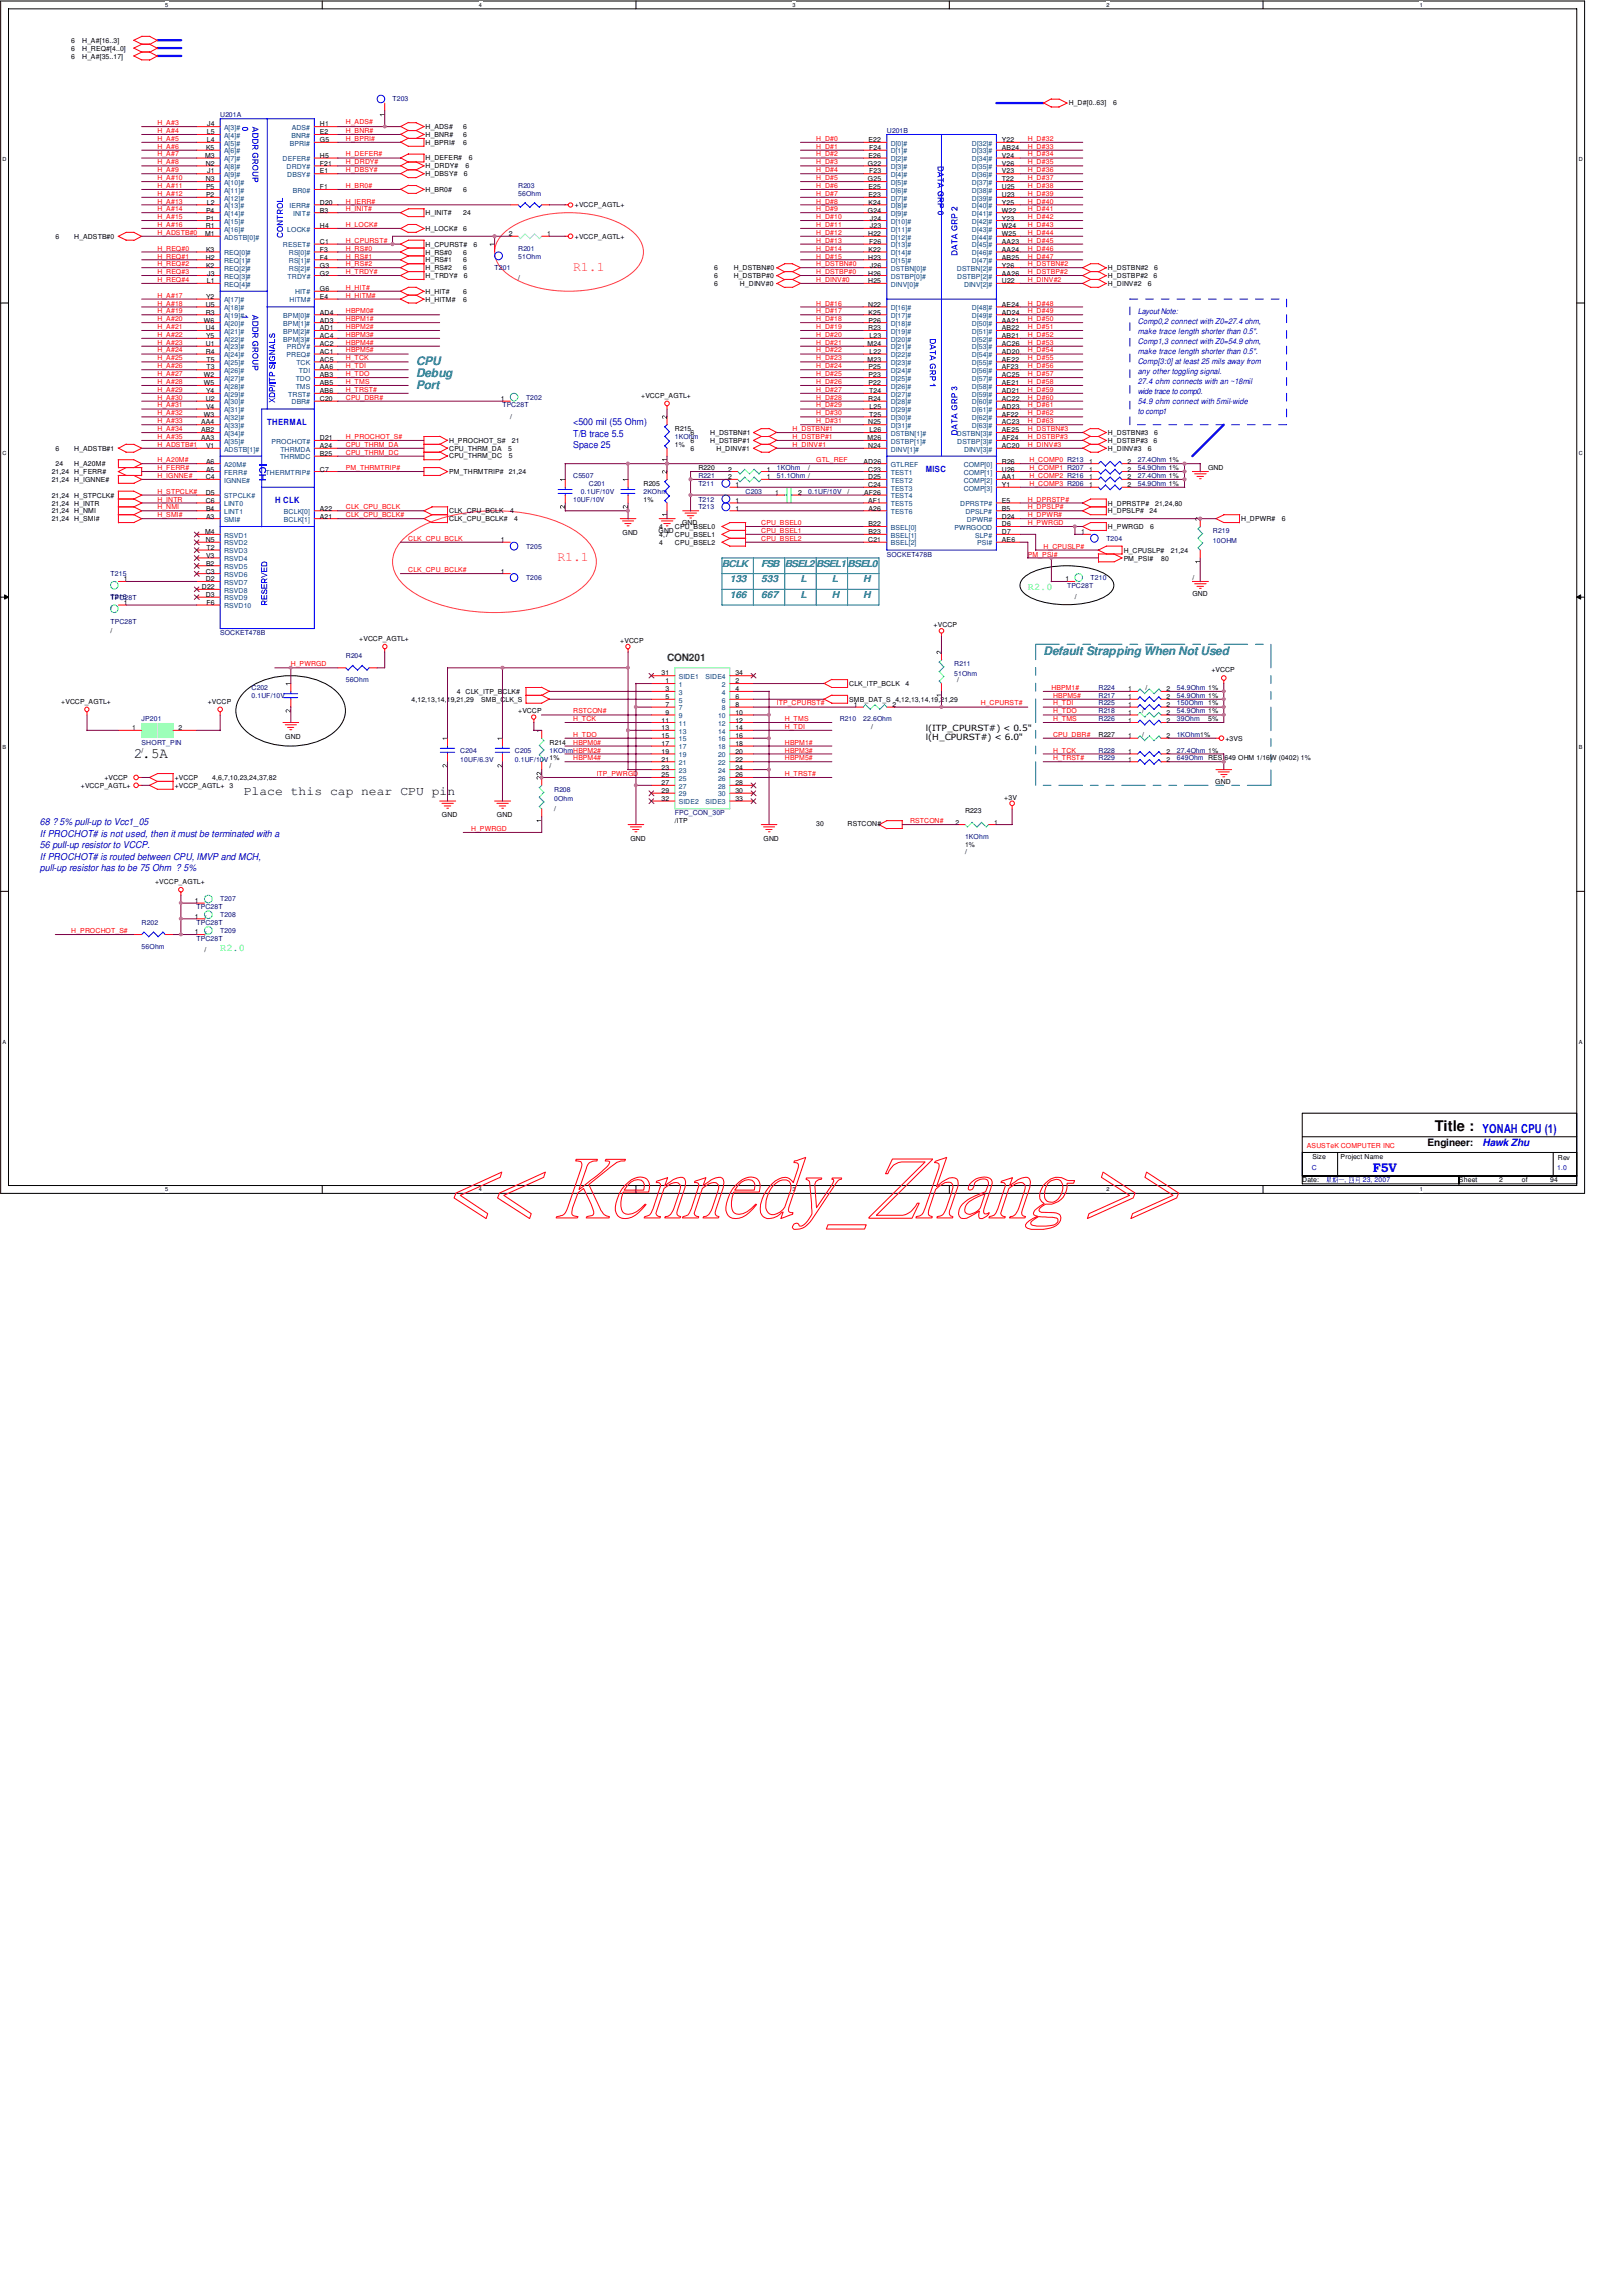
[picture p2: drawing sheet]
<svg xmlns="http://www.w3.org/2000/svg" width="210mm" height="297mm" viewBox="0 0 210 297" stroke-linecap="round" stroke-linejoin="round" font-family="sans-serif">
<defs><g id="words">
<g font-size="1.9">
<text x="17.3" y="98.1">2.5A</text>
<text x="185.7" y="146.3">Title :</text>
</g>
<g font-size="1.7" fill="#ff0080">
<text x="74.2" y="35">R1.1</text>
<text x="72.1" y="72.6">R1.1</text>
</g>
<text font-size="1.6" x="31.5" y="102.9">Place this cap near CPU pin</text>
<g font-size="1.6" fill="#00f">
<text x="191.9" y="146.6">YONAH CPU (1)</text>
<text x="177.7" y="151.6">F5V</text>
</g>
<g font-size="1.5" fill="#008080">
<text x="53.8" y="47.2">CPU</text>
<text x="53.8" y="48.8">Debug</text>
<text x="53.8" y="50.3">Port</text>
<text x="135" y="84.8">Default Strapping When Not Used</text>
</g>
<g font-size="1.3" fill="#0f0">
<text x="133" y="76.3">R2.0</text>
<text x="28.5" y="123">R2.0</text>
</g>
<text font-size="1.3" fill="#008000" x="86.3" y="85.6">CON201</text>
<text font-size="1.3" x="184.7" y="148.3">Engineer:</text>
<text font-size="1.3" fill="#00f" x="191.9" y="148.3">Hawk Zhu</text>
<g font-size="1.2" fill="#00f">
<text x="74.2" y="55">&lt;500 mil (55 Ohm)</text>
<text x="74.2" y="56.5">T/B trace 5.5</text>
<text x="74.2" y="57.9">Space 25</text>
<text x="5.2" y="106.8">68 ?5% pull-up to Vcc1_05</text>
<text x="5.2" y="108.2">If PROCHOT# is not used, then it must be terminated with a</text>
<text x="5.2" y="109.7">56 pull-up resistor to VCCP.</text>
<text x="5.2" y="111.2">If PROCHOT# is routed between CPU, IMVP and MCH,</text>
<text x="5.2" y="112.7">pull-up resistor has to be 75 Ohm ? 5%</text>
</g>
<g font-size="1.2" fill="#008080">
<text x="93.4" y="73.3">BCLK</text>
<text x="94.4" y="75.4">133</text>
<text x="94.4" y="77.3">166</text>
<text x="98.5" y="77.3">667</text>
<text x="98.5" y="73.3">FSB BSEL2BSEL1BSEL0</text>
<text x="98.5" y="75.4">533</text>
<text x="103.6" y="75.4">L</text>
<text x="103.6" y="77.3">L</text>
<text x="107.7" y="77.3">H</text>
<text x="107.7" y="75.4">L</text>
<text x="111.7" y="77.3">H</text>
<text x="111.7" y="75.4">H</text>
</g>
<g font-size="1.1" fill="#00f">
<text x="34.6" y="54.9">THERMAL</text>
<text x="35.6" y="65.1">H CLK</text>
<text x="119.8" y="61">MISC</text>
</g>
<g font-size="1.1">
<text x="119.8" y="94.6">l(ITP_CPURST#) &lt; 0.5&quot;</text>
<text x="119.8" y="95.7">l(H_CPURST#) &lt; 6.0&quot;</text>
</g>
<g font-size="1" fill="#00f">
<text x="147.2" y="40.6">Layout Note:</text>
<text x="147.2" y="42">Comp0,2 connect with Z0=27.4 ohm,</text>
<text x="147.2" y="43.2">make trace length shorter than 0.5&quot;.</text>
<text x="147.2" y="44.5">Comp1,3 connect with Z0=54.9 ohm,</text>
<text x="147.2" y="45.8">make trace length shorter than 0.5&quot;.</text>
<text x="147.2" y="47.1">Comp[3:0] at least 25 mils away from</text>
<text x="147.2" y="48.4">any other toggling signal.</text>
<text x="147.2" y="49.7">27.4 ohm connects with an ~18mil</text>
<text x="147.2" y="51">wide trace to comp0.</text>
<text x="147.2" y="52.2">54.9 ohm connect with 5mil-wide</text>
<text x="147.2" y="53.6">to comp1</text>
</g>
<g font-size=".9">
<text x="9.2" y="5.5">6</text>
<text x="10.6" y="5.5">H_A#[16..3]</text>
<text x="9.2" y="6.6">6</text>
<text x="9.2" y="7.6">6</text>
<text x="10.6" y="6.6">H_REQ#[4..0]</text>
<text x="10.6" y="7.6">H_A#[35..17]</text>
<text x="26.8" y="17.4">L5</text>
<text x="26.8" y="16.3">J4</text>
<text x="41.4" y="16.3">H1</text>
<text x="41.4" y="17.4">E2</text>
<text x="55.1" y="17.7">H_BNR#</text>
<text x="55.1" y="16.7">H_ADS#</text>
<text x="59.9" y="17.7">6</text>
<text x="59.9" y="16.7">6</text>
<text x="138.3" y="13.6">H_D#[0..63]</text>
<text x="144.1" y="13.6">6</text>
<text x="26.5" y="20.4">M3</text>
<text x="26.6" y="23.5">N3</text>
<text x="26.6" y="21.4">N2</text>
<text x="26.7" y="19.4">K5</text>
<text x="26.8" y="18.4">L4</text>
<text x="26.8" y="22.4">J1</text>
<text x="41.4" y="18.4">G5</text>
<text x="41.4" y="22.4">E1</text>
<text x="41.4" y="20.4">H5</text>
<text x="41.4" y="21.4">F21</text>
<text x="55.1" y="21.8">H_DRDY#</text>
<text x="55.1" y="18.7">H_BPRI#</text>
<text x="55.1" y="22.8">H_DBSY#</text>
<text x="55.1" y="20.7">H_DEFER#</text>
<text x="59.9" y="18.7">6</text>
<text x="60" y="22.8">6</text>
<text x="60.2" y="21.8">6</text>
<text x="60.7" y="20.7">6</text>
<text x="112.3" y="21.4">G22</text>
<text x="112.3" y="23.5">G25</text>
<text x="112.4" y="18.4">E22</text>
<text x="112.4" y="20.4">E26</text>
<text x="112.5" y="19.4">F24</text>
<text x="112.5" y="22.4">F23</text>
<text x="129.7" y="18.4">Y22</text>
<text x="129.7" y="19.4">AB24</text>
<text x="129.7" y="20.4">V24</text>
<text x="129.7" y="21.4">V26</text>
<text x="129.7" y="22.4">V23</text>
<text x="129.7" y="23.5">T22</text>
<text x="26.6" y="29.5">R1</text>
<text x="26.7" y="24.5">P5</text>
<text x="26.7" y="25.5">P2</text>
<text x="26.7" y="27.5">P4</text>
<text x="26.7" y="28.5">P1</text>
<text x="26.8" y="26.5">L2</text>
<text x="41.4" y="24.5">F1</text>
<text x="41.4" y="26.5">D20</text>
<text x="41.4" y="27.5">B3</text>
<text x="41.4" y="29.5">H4</text>
<text x="55.1" y="24.8">H_BR0#</text>
<text x="55.1" y="29.9">H_LOCK#</text>
<text x="55.1" y="27.9">H_INIT#</text>
<text x="59.9" y="29.9">6</text>
<text x="59.9" y="24.8">6</text>
<text x="59.9" y="27.9">24</text>
<text x="74.4" y="26.8">+VCCP_AGTL+</text>
<text x="112.3" y="27.5">G24</text>
<text x="112.4" y="24.5">E25</text>
<text x="112.4" y="25.5">E23</text>
<text x="112.4" y="26.5">K24</text>
<text x="112.6" y="28.5">J24</text>
<text x="112.6" y="29.5">J23</text>
<text x="129.7" y="24.5">U25</text>
<text x="129.7" y="25.5">U23</text>
<text x="129.7" y="26.5">Y25</text>
<text x="129.7" y="27.5">W22</text>
<text x="129.7" y="28.5">Y23</text>
<text x="129.7" y="29.5">W24</text>
<text x="7.2" y="30.9">6</text>
<text x="9.6" y="30.9">H_ADSTB#0</text>
<text x="26.5" y="30.6">M1</text>
<text x="26.6" y="33.6">H2</text>
<text x="26.7" y="32.6">K3</text>
<text x="26.7" y="34.6">K2</text>
<text x="26.8" y="35.6">J3</text>
<text x="41.4" y="31.6">C1</text>
<text x="41.4" y="32.6">F3</text>
<text x="41.4" y="33.6">F4</text>
<text x="41.4" y="34.6">G3</text>
<text x="41.4" y="35.6">G2</text>
<text x="55.1" y="35">H_RS#2</text>
<text x="55.1" y="32.9">H_RS#0</text>
<text x="55.1" y="31.9">H_CPURST#</text>
<text x="55.1" y="36">H_TRDY#</text>
<text x="55.1" y="34">H_RS#1</text>
<text x="59.9" y="35">6</text>
<text x="59.9" y="32.9">6</text>
<text x="59.9" y="34">6</text>
<text x="60" y="36">6</text>
<text x="61.3" y="31.9">6</text>
<text x="65.8" y="30.6">2</text>
<text x="70.8" y="30.6">1</text>
<text x="74.4" y="30.9">+VCCP_AGTL+</text>
<text x="92.4" y="35">6</text>
<text x="92.4" y="36">6</text>
<text x="95" y="35">H_DSTBN#0</text>
<text x="95" y="36">H_DSTBP#0</text>
<text x="112.4" y="30.6">H22</text>
<text x="112.4" y="33.6">H23</text>
<text x="112.4" y="35.6">H26</text>
<text x="112.4" y="32.6">K22</text>
<text x="112.5" y="31.6">F26</text>
<text x="112.6" y="34.6">J26</text>
<text x="129.7" y="30.6">W25</text>
<text x="129.7" y="31.6">AA23</text>
<text x="129.7" y="32.6">AA24</text>
<text x="129.7" y="33.6">AB25</text>
<text x="129.7" y="34.6">Y26</text>
<text x="129.7" y="35.6">AA26</text>
<text x="143.4" y="35">H_DSTBN#2</text>
<text x="143.4" y="36">H_DSTBP#2</text>
<text x="149.3" y="36">6</text>
<text x="149.4" y="35">6</text>
<text x="26.4" y="41.7">W6</text>
<text x="26.6" y="39.7">U5</text>
<text x="26.6" y="40.7">R3</text>
<text x="26.7" y="38.7">Y2</text>
<text x="26.8" y="36.7">L1</text>
<text x="41.4" y="40.7">AD4</text>
<text x="41.4" y="41.7">AD3</text>
<text x="41.4" y="37.7">G6</text>
<text x="41.4" y="38.7">E4</text>
<text x="55.1" y="39">H_HITM#</text>
<text x="55.1" y="38">H_HIT#</text>
<text x="59.9" y="38">6</text>
<text x="59.9" y="39">6</text>
<text x="67.1" y="36.3">/</text>
<text x="92.4" y="37">6</text>
<text x="95.8" y="37">H_DINV#0</text>
<text x="112.4" y="39.7">N22</text>
<text x="112.4" y="36.7">H25</text>
<text x="112.4" y="40.7">K25</text>
<text x="112.4" y="41.7">P26</text>
<text x="129.7" y="39.7">AE24</text>
<text x="129.7" y="40.7">AD24</text>
<text x="129.7" y="41.7">AA21</text>
<text x="129.7" y="36.7">U22</text>
<text x="143.4" y="37">H_DINV#2</text>
<text x="148.5" y="37">6</text>
<text x="26.6" y="42.8">U4</text>
<text x="26.6" y="44.7">U1</text>
<text x="26.6" y="45.8">R4</text>
<text x="26.7" y="43.7">Y5</text>
<text x="26.7" y="46.8">T5</text>
<text x="26.7" y="47.8">T3</text>
<text x="41.4" y="42.8">AD1</text>
<text x="41.4" y="43.7">AC4</text>
<text x="41.4" y="44.7">AC2</text>
<text x="41.4" y="45.8">AC1</text>
<text x="41.4" y="46.8">AC5</text>
<text x="41.4" y="47.8">AA6</text>
<text x="112.3" y="44.7">M24</text>
<text x="112.3" y="46.8">M23</text>
<text x="112.4" y="42.8">R23</text>
<text x="112.4" y="47.8">P25</text>
<text x="112.5" y="43.7">L23</text>
<text x="112.5" y="45.8">L22</text>
<text x="129.7" y="42.8">AB22</text>
<text x="129.7" y="43.7">AB21</text>
<text x="129.7" y="44.7">AC26</text>
<text x="129.7" y="45.8">AD20</text>
<text x="129.7" y="46.8">AE22</text>
<text x="129.7" y="47.8">AF23</text>
<text x="26.4" y="48.8">W2</text>
<text x="26.4" y="49.8">W5</text>
<text x="26.4" y="53.9">W3</text>
<text x="26.6" y="51.9">U2</text>
<text x="26.7" y="50.8">Y4</text>
<text x="26.7" y="52.9">V4</text>
<text x="41.4" y="51.9">C20</text>
<text x="41.4" y="48.8">AB3</text>
<text x="41.4" y="49.8">AB5</text>
<text x="41.4" y="50.8">AB6</text>
<text x="64.8" y="51.9">1</text>
<text x="83" y="51.5">+VCCP_AGTL+</text>
<text x="112.4" y="51.9">R24</text>
<text x="112.4" y="48.8">P23</text>
<text x="112.4" y="49.8">P22</text>
<text x="112.5" y="50.8">T24</text>
<text x="112.5" y="53.9">T25</text>
<text x="112.5" y="52.9">L25</text>
<text x="129.7" y="48.8">AC25</text>
<text x="129.7" y="49.8">AE21</text>
<text x="129.7" y="50.8">AD21</text>
<text x="129.7" y="51.9">AC22</text>
<text x="129.7" y="52.9">AD23</text>
<text x="129.7" y="53.9">AF22</text>
<text x="7.2" y="58.3">6</text>
<text x="9.6" y="58.3">H_ADSTB#1</text>
<text x="26" y="54.9">AA4</text>
<text x="26" y="55.9">AB2</text>
<text x="26" y="56.9">AA3</text>
<text x="26.7" y="60">A6</text>
<text x="26.7" y="58">V1</text>
<text x="41.4" y="56.9">D21</text>
<text x="41.4" y="58">A24</text>
<text x="41.4" y="59">B25</text>
<text x="58.1" y="59.3">CPU_THRM_DC</text>
<text x="58.1" y="58.3">CPU_THRM_DA</text>
<text x="58.1" y="57.3">H_PROCHOT_S#</text>
<text x="65.7" y="58.3">5</text>
<text x="65.8" y="59.3">5</text>
<text x="66" y="54.1">/</text>
<text x="66.3" y="57.3">21</text>
<text x="87.3" y="55.8">R215</text>
<text x="87.3" y="57.8">1%</text>
<text x="89.4" y="57.3">6</text>
<text x="89.4" y="58.3">6</text>
<text x="89.4" y="56.3">6</text>
<text x="91.9" y="57.3">H_DSTBP#1</text>
<text x="91.9" y="56.3">H_DSTBN#1</text>
<text x="92.7" y="58.3">H_DINV#1</text>
<text x="111.8" y="60">AD26</text>
<text x="112.3" y="56.9">M26</text>
<text x="112.4" y="54.9">N25</text>
<text x="112.4" y="58">N24</text>
<text x="112.5" y="55.9">L26</text>
<text x="129.7" y="60">R26</text>
<text x="129.7" y="54.9">AC23</text>
<text x="129.7" y="58">AC20</text>
<text x="129.7" y="55.9">AE25</text>
<text x="129.7" y="56.9">AF24</text>
<text x="140.9" y="60">1</text>
<text x="143.4" y="58.3">H_DINV#3</text>
<text x="143.4" y="57.3">H_DSTBP#3</text>
<text x="143.4" y="56.3">H_DSTBN#3</text>
<text x="145.9" y="60">2</text>
<text x="148.5" y="58.3">6</text>
<text x="149.3" y="57.3">6</text>
<text x="149.4" y="56.3">6</text>
<text x="6.7" y="61.3">21,24</text>
<text x="6.7" y="62.4">21,24</text>
<text x="6.7" y="64.4">21,24</text>
<text x="6.7" y="65.4">21,24</text>
<text x="7.2" y="60.3">24</text>
<text x="9.6" y="61.3">H_FERR#</text>
<text x="9.6" y="60.3">H_A20M#</text>
<text x="9.6" y="62.4">H_IGNNE#</text>
<text x="9.6" y="64.4">H_STPCLK#</text>
<text x="9.6" y="65.4">H_INTR</text>
<text x="26.6" y="62">C4</text>
<text x="26.6" y="65.1">C6</text>
<text x="26.6" y="64.1">D5</text>
<text x="26.7" y="61">A5</text>
<text x="41.4" y="61">C7</text>
<text x="58.1" y="61.3">PM_THRMTRIP#</text>
<text x="65.8" y="61.3">21,24</text>
<text x="83.3" y="62.9">R205</text>
<text x="83.3" y="64.9">1%</text>
<text x="90.4" y="60.8">R220</text>
<text x="94.2" y="61">2</text>
<text x="94.2" y="62">2</text>
<text x="95.2" y="63">1</text>
<text x="95.2" y="65.1">1</text>
<text x="99.2" y="61">1</text>
<text x="99.2" y="62">1</text>
<text x="100.3" y="64.1">1</text>
<text x="103.3" y="64.1">2</text>
<text x="104.6" y="60.8">/</text>
<text x="109.7" y="63.9">/</text>
<text x="111.8" y="64.1">AF26</text>
<text x="112.4" y="65.1">AF1</text>
<text x="112.4" y="63">C24</text>
<text x="112.4" y="62">D25</text>
<text x="112.4" y="61">C23</text>
<text x="129.7" y="61">U26</text>
<text x="129.7" y="62">AA1</text>
<text x="129.7" y="63">Y1</text>
<text x="129.7" y="65.1">E5</text>
<text x="140.9" y="63">1</text>
<text x="140.9" y="61">1</text>
<text x="140.9" y="62">1</text>
<text x="143.4" y="65.4">H_DPRSTP#</text>
<text x="145.9" y="63">2</text>
<text x="145.9" y="61">2</text>
<text x="145.9" y="62">2</text>
<text x="149.5" y="65.4">21,24,80</text>
<text x="156.3" y="60.8">GND</text>
<text x="6.7" y="66.4">21,24</text>
<text x="6.7" y="67.4">21,24</text>
<text x="9.6" y="66.4">H_NMI</text>
<text x="9.6" y="67.4">H_SMI#</text>
<text x="26.5" y="69.1">M4</text>
<text x="26.6" y="70.1">N5</text>
<text x="26.7" y="66.1">B4</text>
<text x="26.7" y="67.1">A3</text>
<text x="26.7" y="71.2">T2</text>
<text x="41.4" y="66.1">A22</text>
<text x="41.4" y="67.1">A21</text>
<text x="58.1" y="67.4">CLK_CPU_BCLK#</text>
<text x="58.1" y="66.4">CLK_CPU_BCLK</text>
<text x="64.8" y="70.1">1</text>
<text x="66" y="66.4">4</text>
<text x="66.5" y="67.4">4</text>
<text x="80.6" y="69.2">GND</text>
<text x="85.2" y="69">GND</text>
<text x="85.3" y="68.5">4</text>
<text x="85.3" y="70.5">4</text>
<text x="85.3" y="69.5">4,7</text>
<text x="87.3" y="68.5">CPU_BSEL0</text>
<text x="87.3" y="70.5">CPU_BSEL2</text>
<text x="87.3" y="69.5">CPU_BSEL1</text>
<text x="88.3" y="67.9">GND</text>
<text x="95.2" y="66.1">1</text>
<text x="112.4" y="70.1">C21</text>
<text x="112.4" y="68.1">B22</text>
<text x="112.4" y="69.1">B23</text>
<text x="112.4" y="66.1">A26</text>
<text x="129.7" y="66.1">B5</text>
<text x="129.7" y="67.1">D24</text>
<text x="129.7" y="70.1">AE6</text>
<text x="129.7" y="68.1">D6</text>
<text x="129.7" y="69.1">D7</text>
<text x="139.9" y="69.1">1</text>
<text x="143.4" y="68.5">H_PWRGD</text>
<text x="143.4" y="66.4">H_DPSLP#</text>
<text x="145.4" y="71.5">H_CPUSLP#</text>
<text x="148.8" y="66.4">24</text>
<text x="148.8" y="68.5">6</text>
<text x="151.5" y="71.5">21,24</text>
<text x="160.6" y="67.4">H_DPWR#</text>
<text x="165.9" y="67.4">6</text>
<text x="16" y="75.2">1</text>
<text x="26.1" y="76.2">D22</text>
<text x="26.6" y="74.2">C3</text>
<text x="26.6" y="75.2">D2</text>
<text x="26.6" y="77.2">D3</text>
<text x="26.7" y="72.2">V3</text>
<text x="26.7" y="73.2">B2</text>
<text x="64.8" y="74.2">1</text>
<text x="137.9" y="75.2">1</text>
<text x="139.1" y="77.5">/</text>
<text x="145.4" y="72.5">PM_PSI#</text>
<text x="150.3" y="72.5">80</text>
<text x="154.3" y="77">GND</text>
<text x="154.3" y="75.1">/</text>
<text x="14.3" y="81.9">/</text>
<text x="14.3" y="78.9">/</text>
<text x="16" y="78.2">1</text>
<text x="26.7" y="78.2">F6</text>
<text x="46.5" y="82.9">+VCCP_AGTL+</text>
<text x="80.3" y="83.1">+VCCP</text>
<text x="120.8" y="81.1">+VCCP</text>
<text x="59.1" y="89.7">4 CLK_ITP_BCLK#</text>
<text x="85.6" y="87.4">31</text>
<text x="86.1" y="88.4">1</text>
<text x="86.1" y="89.4">3</text>
<text x="95.2" y="88.4">2</text>
<text x="95.2" y="89.4">4</text>
<text x="95.2" y="87.4">34</text>
<text x="109.9" y="88.7">CLK_ITP_BCLK</text>
<text x="117.2" y="88.7">4</text>
<text x="123.9" y="88.2">/</text>
<text x="146" y="89.4">1</text>
<text x="148.3" y="89.2">/</text>
<text x="151" y="89.4">2</text>
<text x="156.8" y="87">+VCCP</text>
<text x="7.9" y="91.1">+VCCP_AGTL+</text>
<text x="17.1" y="94.5">1</text>
<text x="23.1" y="94.5">2</text>
<text x="26.9" y="91.1">+VCCP</text>
<text x="36.9" y="95.5">GND</text>
<text x="53.3" y="90.8">4,12,13,14,19,21,29</text>
<text x="62.3" y="90.8">SMB_CLK_S</text>
<text x="67.1" y="92.3">+VCCP</text>
<text x="85.6" y="93.5">11</text>
<text x="85.6" y="94.5">13</text>
<text x="85.6" y="95.5">15</text>
<text x="86.1" y="90.4">5</text>
<text x="86.1" y="91.4">7</text>
<text x="86.1" y="92.5">9</text>
<text x="95.2" y="90.4">6</text>
<text x="95.2" y="91.4">8</text>
<text x="95.2" y="92.5">10</text>
<text x="95.2" y="93.5">12</text>
<text x="95.2" y="94.5">14</text>
<text x="95.2" y="95.5">16</text>
<text x="109.9" y="90.8">SMB_DAT_S 4,12,13,14,19,21,29</text>
<text x="110.5" y="91.4">1</text>
<text x="112.7" y="94.3">/</text>
<text x="115.5" y="91.4">2</text>
<text x="142.2" y="95.3">R227</text>
<text x="146" y="93.5">1</text>
<text x="146" y="90.4">1</text>
<text x="146" y="91.4">1</text>
<text x="146" y="95.5">1</text>
<text x="146" y="92.5">1</text>
<text x="147.8" y="95.3">/</text>
<text x="147.8" y="92.3">/</text>
<text x="151" y="93.5">2</text>
<text x="151" y="90.4">2</text>
<text x="151" y="91.4">2</text>
<text x="151" y="95.5">2</text>
<text x="151" y="92.5">2</text>
<text x="156.3" y="93.3">5%</text>
<text x="158.6" y="95.8">+3VS</text>
<text x="10.5" y="101.9">+VCCP_AGTL+</text>
<text x="13.5" y="100.9">+VCCP</text>
<text x="18.3" y="97.4">/</text>
<text x="22.6" y="101.9">+VCCP_AGTL+</text>
<text x="22.6" y="100.9">+VCCP</text>
<text x="27.5" y="100.9">4,6,7,10,23,24,37,82</text>
<text x="29.7" y="101.9">3</text>
<text x="71.1" y="96.4">R214</text>
<text x="71.1" y="99.4">/</text>
<text x="85.6" y="96.5">17</text>
<text x="85.6" y="97.5">19</text>
<text x="85.6" y="98.6">21</text>
<text x="85.6" y="99.6">23</text>
<text x="85.6" y="100.6">25</text>
<text x="85.6" y="101.6">27</text>
<text x="95.2" y="96.5">18</text>
<text x="95.2" y="97.5">20</text>
<text x="95.2" y="98.6">22</text>
<text x="95.2" y="99.6">24</text>
<text x="95.2" y="100.6">26</text>
<text x="95.2" y="101.6">28</text>
<text x="146" y="97.5">1</text>
<text x="146" y="98.6">1</text>
<text x="151" y="97.5">2</text>
<text x="151" y="98.6">2</text>
<text x="157.3" y="101.4">GND</text>
<text x="57.2" y="105.7">GND</text>
<text x="64.3" y="105.7">GND</text>
<text x="71.7" y="104.9">/</text>
<text x="85.6" y="102.6">29</text>
<text x="85.6" y="103.6">32</text>
<text x="87.3" y="106.5">/ITP</text>
<text x="95.2" y="102.6">30</text>
<text x="95.2" y="103.6">33</text>
<text x="105.6" y="106.8">30</text>
<text x="109.7" y="106.8">RSTCON#</text>
<text x="123.7" y="106.7">2</text>
<text x="124.9" y="105.2">R223</text>
<text x="128.7" y="106.7">1</text>
<text x="130" y="103.5">+3V</text>
<text x="81.6" y="108.8">GND</text>
<text x="98.8" y="108.8">GND</text>
<text x="124.9" y="109.5">1%</text>
<text x="124.9" y="110.5">/</text>
<text x="20.1" y="114.4">+VCCP_AGTL+</text>
<text x="25.2" y="116.8">1</text>
<text x="25.2" y="118.8">1</text>
<text x="26.5" y="119.1">/</text>
<text x="25.2" y="120.9">1</text>
<text x="26.5" y="121.1">/</text>
<text x="26.5" y="123.1">/</text>
<text x="169.8" y="149.9">Size</text>
<text x="173.5" y="149.9">Project Name</text>
<text x="168.5" y="153">Date:</text>
<text x="188.8" y="153">Sheet</text>
<text x="194" y="153">2</text>
<text x="196.9" y="153">of</text>
<text x="200.6" y="153">94</text>
<text x="201.6" y="150">Rev</text>
</g>
<g font-size=".9" fill="#f00">
<text x="20.4" y="16.2">H_A#3</text>
<text x="20.4" y="17.2">H_A#4</text>
<text x="44.7" y="17.2">H_BNR#</text>
<text x="44.7" y="16.1">H_ADS#</text>
<text x="20.4" y="19.2">H_A#6</text>
<text x="20.4" y="21.3">H_A#8</text>
<text x="20.4" y="20.2">H_A#7</text>
<text x="20.4" y="18.2">H_A#5</text>
<text x="20.4" y="23.3">H_A#10</text>
<text x="20.4" y="22.3">H_A#9</text>
<text x="44.7" y="22.3">H_DBSY#</text>
<text x="44.7" y="18.2">H_BPRI#</text>
<text x="44.7" y="21.3">H_DRDY#</text>
<text x="44.7" y="20.2">H_DEFER#</text>
<text x="105.6" y="19.2">H_D#1</text>
<text x="105.6" y="22.3">H_D#4</text>
<text x="105.6" y="18.2">H_D#0</text>
<text x="105.6" y="23.3">H_D#5</text>
<text x="105.6" y="21.3">H_D#3</text>
<text x="105.6" y="20.2">H_D#2</text>
<text x="133" y="21.3">H_D#35</text>
<text x="133" y="20.2">H_D#34</text>
<text x="133" y="19.2">H_D#33</text>
<text x="133" y="22.3">H_D#36</text>
<text x="133" y="23.3">H_D#37</text>
<text x="133" y="18.2">H_D#32</text>
<text x="20.4" y="26.3">H_A#13</text>
<text x="20.4" y="29.4">H_A#16</text>
<text x="20.4" y="27.3">H_A#14</text>
<text x="20.4" y="24.3">H_A#11</text>
<text x="20.4" y="25.3">H_A#12</text>
<text x="20.4" y="28.4">H_A#15</text>
<text x="44.7" y="27.3">H_INIT#</text>
<text x="44.7" y="29.4">H_LOCK#</text>
<text x="44.7" y="24.3">H_BR0#</text>
<text x="44.7" y="26.3">H_IERR#</text>
<text x="105.6" y="25.3">H_D#7</text>
<text x="105.6" y="29.4">H_D#11</text>
<text x="105.6" y="26.3">H_D#8</text>
<text x="105.6" y="24.3">H_D#6</text>
<text x="105.6" y="28.4">H_D#10</text>
<text x="105.6" y="27.3">H_D#9</text>
<text x="133" y="28.4">H_D#42</text>
<text x="133" y="26.3">H_D#40</text>
<text x="133" y="27.3">H_D#41</text>
<text x="133" y="24.3">H_D#38</text>
<text x="133" y="29.4">H_D#43</text>
<text x="133" y="25.3">H_D#39</text>
<text x="20.4" y="30.4">H_ADSTB#0</text>
<text x="20.4" y="33.4">H_REQ#1</text>
<text x="20.4" y="32.4">H_REQ#0</text>
<text x="20.4" y="35.5">H_REQ#3</text>
<text x="20.4" y="34.5">H_REQ#2</text>
<text x="44.7" y="33.4">H_RS#1</text>
<text x="44.7" y="35.5">H_TRDY#</text>
<text x="44.7" y="32.4">H_RS#0</text>
<text x="44.7" y="34.5">H_RS#2</text>
<text x="44.7" y="31.4">H_CPURST#</text>
<text x="105.6" y="33.4">H_D#15</text>
<text x="105.6" y="31.4">H_D#13</text>
<text x="105.6" y="32.4">H_D#14</text>
<text x="105.6" y="30.4">H_D#12</text>
<text x="105.6" y="35.5">H_DSTBP#0</text>
<text x="105.6" y="34.5">H_DSTBN#0</text>
<text x="133" y="33.4">H_D#47</text>
<text x="133" y="32.4">H_D#46</text>
<text x="133" y="30.4">H_D#44</text>
<text x="133" y="31.4">H_D#45</text>
<text x="133" y="35.5">H_DSTBP#2</text>
<text x="133" y="34.5">H_DSTBN#2</text>
<text x="20.4" y="38.5">H_A#17</text>
<text x="20.4" y="41.6">H_A#20</text>
<text x="20.4" y="40.6">H_A#19</text>
<text x="20.4" y="36.5">H_REQ#4</text>
<text x="20.4" y="39.5">H_A#18</text>
<text x="44.7" y="38.5">H_HITM#</text>
<text x="44.7" y="37.5">H_HIT#</text>
<text x="44.7" y="41.6">HBPM1#</text>
<text x="44.7" y="40.6">HBPM0#</text>
<text x="105.6" y="39.5">H_D#16</text>
<text x="105.6" y="40.6">H_D#17</text>
<text x="105.6" y="41.6">H_D#18</text>
<text x="105.6" y="36.5">H_DINV#0</text>
<text x="133" y="40.6">H_D#49</text>
<text x="133" y="41.6">H_D#50</text>
<text x="133" y="39.5">H_D#48</text>
<text x="133" y="36.5">H_DINV#2</text>
<text x="20.4" y="43.6">H_A#22</text>
<text x="20.4" y="45.6">H_A#24</text>
<text x="20.4" y="46.6">H_A#25</text>
<text x="20.4" y="42.6">H_A#21</text>
<text x="20.4" y="47.6">H_A#26</text>
<text x="20.4" y="44.6">H_A#23</text>
<text x="44.7" y="45.6">HBPM5#</text>
<text x="44.7" y="46.6">H_TCK</text>
<text x="44.7" y="47.6">H_TDI</text>
<text x="44.7" y="44.6">HBPM4#</text>
<text x="44.7" y="43.6">HBPM3#</text>
<text x="44.7" y="42.6">HBPM2#</text>
<text x="105.6" y="43.6">H_D#20</text>
<text x="105.6" y="45.6">H_D#22</text>
<text x="105.6" y="44.6">H_D#21</text>
<text x="105.6" y="46.6">H_D#23</text>
<text x="105.6" y="47.6">H_D#24</text>
<text x="105.6" y="42.6">H_D#19</text>
<text x="133" y="42.6">H_D#51</text>
<text x="133" y="45.6">H_D#54</text>
<text x="133" y="44.6">H_D#53</text>
<text x="133" y="46.6">H_D#55</text>
<text x="133" y="47.6">H_D#56</text>
<text x="133" y="43.6">H_D#52</text>
<text x="20.4" y="50.7">H_A#29</text>
<text x="20.4" y="51.7">H_A#30</text>
<text x="20.4" y="49.7">H_A#28</text>
<text x="20.4" y="48.6">H_A#27</text>
<text x="20.4" y="52.7">H_A#31</text>
<text x="20.4" y="53.7">H_A#32</text>
<text x="44.7" y="51.7">CPU_DBR#</text>
<text x="44.7" y="48.6">H_TDO</text>
<text x="44.7" y="49.7">H_TMS</text>
<text x="44.7" y="50.7">H_TRST#</text>
<text x="105.6" y="51.7">H_D#28</text>
<text x="105.6" y="48.6">H_D#25</text>
<text x="105.6" y="49.7">H_D#26</text>
<text x="105.6" y="53.7">H_D#30</text>
<text x="105.6" y="50.7">H_D#27</text>
<text x="105.6" y="52.7">H_D#29</text>
<text x="133" y="53.7">H_D#62</text>
<text x="133" y="52.7">H_D#61</text>
<text x="133" y="48.6">H_D#57</text>
<text x="133" y="49.7">H_D#58</text>
<text x="133" y="51.7">H_D#60</text>
<text x="133" y="50.7">H_D#59</text>
<text x="20.4" y="59.8">H_A20M#</text>
<text x="20.4" y="57.8">H_ADSTB#1</text>
<text x="20.4" y="54.7">H_A#33</text>
<text x="20.4" y="55.8">H_A#34</text>
<text x="20.4" y="56.8">H_A#35</text>
<text x="44.7" y="56.8">H_PROCHOT_S#</text>
<text x="44.7" y="58.8">CPU_THRM_DC</text>
<text x="44.7" y="57.8">CPU_THRM_DA</text>
<text x="102.6" y="57.8">H_DINV#1</text>
<text x="102.6" y="55.8">H_DSTBN#1</text>
<text x="102.6" y="56.8">H_DSTBP#1</text>
<text x="105.6" y="54.7">H_D#31</text>
<text x="105.6" y="59.8">GTL_REF</text>
<text x="133" y="54.7">H_D#63</text>
<text x="133" y="57.8">H_DINV#3</text>
<text x="133" y="56.8">H_DSTBP#3</text>
<text x="133" y="55.8">H_DSTBN#3</text>
<text x="133.2" y="59.8">H_COMP0 R213</text>
<text x="20.4" y="60.8">H_FERR#</text>
<text x="20.4" y="64.9">H_INTR</text>
<text x="20.4" y="63.9">H_STPCLK#</text>
<text x="20.4" y="61.8">H_IGNNE#</text>
<text x="20.4" y="65.9">H_NMI</text>
<text x="44.7" y="65.9">CLK_CPU_BCLK</text>
<text x="44.7" y="60.8">PM_THRMTRIP#</text>
<text x="133" y="65.9">H_DPSLP#</text>
<text x="133" y="64.9">H_DPRSTP#</text>
<text x="133.2" y="61.8">H_COMP2 R216</text>
<text x="133.2" y="62.9">H_COMP3 R206</text>
<text x="133.2" y="60.8">H_COMP1 R207</text>
<text x="20.4" y="66.9">H_SMI#</text>
<text x="44.7" y="66.9">CLK_CPU_BCLK#</text>
<text x="52.8" y="70">CLK_CPU_BCLK</text>
<text x="98.5" y="70">CPU_BSEL2</text>
<text x="98.5" y="69">CPU_BSEL1</text>
<text x="98.5" y="67.9">CPU_BSEL0</text>
<text x="133" y="66.9">H_DPWR#</text>
<text x="133" y="67.9">H_PWRGD</text>
<text x="135" y="71">H_CPUSLP#</text>
<text x="52.8" y="74">CLK_CPU_BCLK#</text>
<text x="133" y="72">PM_PSI#</text>
<text x="37.6" y="86.2">H_PWRGD</text>
<text x="136.1" y="89.2">HBPM1#</text>
<text x="74.2" y="92.3">RSTCON#</text>
<text x="74.2" y="93.3">H_TCK</text>
<text x="74.2" y="95.3">H_TDO</text>
<text x="100.5" y="91.3">ITP_CPURST#</text>
<text x="101.6" y="93.3">H_TMS</text>
<text x="101.6" y="94.3">H_TDI</text>
<text x="126.9" y="91.3">H_CPURST#</text>
<text x="136.3" y="95.3">CPU_DBR#</text>
<text x="136.3" y="90.3">HBPM5#</text>
<text x="136.3" y="91.3">H_TDI</text>
<text x="136.3" y="92.3">H_TDO</text>
<text x="136.3" y="93.3">H_TMS</text>
<text x="74.2" y="96.4">HBPM0#</text>
<text x="74.2" y="98.4">HBPM4#</text>
<text x="77.2" y="100.4">ITP_PWRGD</text>
<text x="101.6" y="96.4">HBPM1#</text>
<text x="101.6" y="97.4">HBPM3#</text>
<text x="101.6" y="98.4">HBPM5#</text>
<text x="101.6" y="100.4">H_TRST#</text>
<text x="136.3" y="98.4">H_TRST#</text>
<text x="136.3" y="97.4">H_TCK</text>
<text x="61" y="107.5">H_PWRGD</text>
<text x="117.8" y="106.5">RSTCON#</text>
<text x="9.2" y="120.7">H_PROCHOT_S#</text>
<text x="169.1" y="148.5">ASUSTeK COMPUTER INC</text>
</g>
<g font-size=".9" fill="#000080">
<text x="28.5" y="15.2">U201A</text>
<text x="50.8" y="13.1">T203</text>
<text x="114.8" y="17.2">U201B</text>
<text x="67.1" y="24.3">R203</text>
<text x="67.1" y="25.3">56Ohm</text>
<text x="64" y="35">T201</text>
<text x="67.1" y="32.4">R201</text>
<text x="67.1" y="33.4">51Ohm</text>
<text x="65" y="52.7">TPC28T</text>
<text x="68.1" y="51.7">T202</text>
<text x="87.3" y="56.8">1KOhm</text>
<text x="147.2" y="59.8">27.4Ohm 1%</text>
<text x="74.2" y="61.8">C5507</text>
<text x="74.2" y="64.9">10UF/10V</text>
<text x="75.2" y="63.9">0.1UF/10V</text>
<text x="76.2" y="62.9">C201</text>
<text x="83.3" y="63.9">2KOhm</text>
<text x="90.4" y="62.9">T211</text>
<text x="90.4" y="64.9">T212</text>
<text x="90.4" y="65.9">T213</text>
<text x="90.4" y="61.8">R221</text>
<text x="96.5" y="63.9">C203</text>
<text x="100.5" y="60.8">1KOhm</text>
<text x="100.5" y="61.8">51.1Ohm /</text>
<text x="104.6" y="63.9">0.1UF/10V</text>
<text x="147.2" y="62.9">54.9Ohm 1%</text>
<text x="147.2" y="60.8">54.9Ohm 1%</text>
<text x="147.2" y="61.8">27.4Ohm 1%</text>
<text x="68.1" y="71">T205</text>
<text x="143.2" y="70">T204</text>
<text x="157" y="69">R219</text>
<text x="157" y="70.2">10OHM</text>
<text x="14.3" y="77.6">T216</text>
<text x="14.3" y="74.5">T215</text>
<text x="14.3" y="77.7">TPC28T</text>
<text x="68.1" y="75.1">T206</text>
<text x="114.8" y="72">SOCKET478B</text>
<text x="138.1" y="76">TPC28T</text>
<text x="141.1" y="75.1">T210</text>
<text x="14.3" y="80.7">TPC28T</text>
<text x="28.5" y="82.1">SOCKET478B</text>
<text x="32.6" y="89.2">C202</text>
<text x="44.7" y="85.2">R204</text>
<text x="44.7" y="88.2">56Ohm</text>
<text x="123.5" y="86.2">R211</text>
<text x="123.5" y="87.4">51Ohm</text>
<text x="142.2" y="89.2">R224</text>
<text x="152.3" y="89.2">54.9Ohm 1%</text>
<text x="18.3" y="93.3">JP201</text>
<text x="32.6" y="90.3">0.1UF/10V</text>
<text x="108.7" y="93.3">R210</text>
<text x="111.7" y="93.3">22.6Ohm</text>
<text x="142.2" y="93.3">R226</text>
<text x="142.2" y="90.3">R217</text>
<text x="142.2" y="91.3">R225</text>
<text x="142.2" y="92.3">R218</text>
<text x="152.3" y="95.3">1KOhm1%</text>
<text x="152.3" y="93.3">39Ohm</text>
<text x="152.3" y="90.3">54.9Ohm 1%</text>
<text x="152.3" y="91.3">150Ohm 1%</text>
<text x="152.3" y="92.3">54.9Ohm 1%</text>
<text x="18.3" y="96.4">SHORT_PIN</text>
<text x="59.6" y="97.4">C204</text>
<text x="59.6" y="98.6">10UF/6.3V</text>
<text x="66.6" y="97.4">C205</text>
<text x="66.6" y="98.6">0.1UF/10V 1%</text>
<text x="71.1" y="97.4">1KOhmHBPM2#</text>
<text x="142.2" y="97.4">R228</text>
<text x="142.2" y="98.4">R229</text>
<text x="152.3" y="97.4">27.4Ohm 1%</text>
<text x="152.3" y="98.4">649Ohm RES 649 OHM 1/16W (0402) 1%</text>
<text x="71.7" y="102.4">R208</text>
<text x="71.7" y="103.7">0Ohm</text>
<text x="87.3" y="105.5">FPC_CON_30P</text>
<text x="124.9" y="108.5">1KOhm</text>
<text x="18.3" y="119.7">R202</text>
<text x="25.4" y="117.6">TPC28T</text>
<text x="25.4" y="119.7">TPC28T</text>
<text x="28.5" y="116.6">T207</text>
<text x="28.5" y="118.7">T208</text>
<text x="18.3" y="122.7">56Ohm</text>
<text x="25.4" y="121.7">TPC28T</text>
<text x="28.5" y="120.7">T209</text>
</g>
<g font-size=".9" fill="#004080">
<text x="29" y="16.8">A[3]#</text>
<text x="29" y="17.8">A[4]#</text>
<text x="37.7" y="17.8">BNR#</text>
<text x="37.8" y="16.8">ADS#</text>
<text x="29" y="23.9">A[10]#</text>
<text x="29" y="18.8">A[5]#</text>
<text x="29" y="19.9">A[6]#</text>
<text x="29" y="20.9">A[7]#</text>
<text x="29" y="21.9">A[8]#</text>
<text x="29" y="22.9">A[9]#</text>
<text x="36.6" y="20.9">DEFER#</text>
<text x="37.1" y="21.9">DRDY#</text>
<text x="37.2" y="22.9">DBSY#</text>
<text x="37.5" y="18.8">BPRI#</text>
<text x="115.3" y="18.8">D[0]#</text>
<text x="115.3" y="19.9">D[1]#</text>
<text x="115.3" y="20.9">D[2]#</text>
<text x="115.3" y="21.9">D[3]#</text>
<text x="115.3" y="22.9">D[4]#</text>
<text x="115.3" y="23.9">D[5]#</text>
<text x="125.8" y="18.8">D[32]#</text>
<text x="125.8" y="19.9">D[33]#</text>
<text x="125.8" y="20.9">D[34]#</text>
<text x="125.8" y="21.9">D[35]#</text>
<text x="125.8" y="22.9">D[36]#</text>
<text x="125.8" y="23.9">D[37]#</text>
<text x="29" y="24.9">A[11]#</text>
<text x="29" y="26">A[12]#</text>
<text x="29" y="26.9">A[13]#</text>
<text x="29" y="27.9">A[14]#</text>
<text x="29" y="29">A[15]#</text>
<text x="29" y="30">A[16]#</text>
<text x="37.2" y="30">LOCK#</text>
<text x="37.5" y="26.9">IERR#</text>
<text x="37.9" y="24.9">BR0#</text>
<text x="37.9" y="27.9">INIT#</text>
<text x="115.3" y="29">D[10]#</text>
<text x="115.3" y="30">D[11]#</text>
<text x="115.3" y="24.9">D[6]#</text>
<text x="115.3" y="26">D[7]#</text>
<text x="115.3" y="27">D[8]#</text>
<text x="115.3" y="27.9">D[9]#</text>
<text x="125.8" y="24.9">D[38]#</text>
<text x="125.8" y="26">D[39]#</text>
<text x="125.8" y="26.9">D[40]#</text>
<text x="125.8" y="27.9">D[41]#</text>
<text x="125.8" y="29">D[42]#</text>
<text x="125.8" y="30">D[43]#</text>
<text x="29" y="33">REQ[0]#</text>
<text x="29" y="34">REQ[1]#</text>
<text x="29" y="35.1">REQ[2]#</text>
<text x="29" y="31">ADSTB[0]#</text>
<text x="36.6" y="32">RESET#</text>
<text x="37.4" y="33">RS[0]#</text>
<text x="37.4" y="34">RS[1]#</text>
<text x="37.4" y="35.1">RS[2]#</text>
<text x="115.3" y="31">D[12]#</text>
<text x="115.3" y="32">D[13]#</text>
<text x="115.3" y="33">D[14]#</text>
<text x="115.3" y="34">D[15]#</text>
<text x="115.3" y="35.1">DSTBN[0]#</text>
<text x="123.8" y="35.1">DSTBN[2]#</text>
<text x="125.8" y="31">D[44]#</text>
<text x="125.8" y="32">D[45]#</text>
<text x="125.8" y="33">D[46]#</text>
<text x="125.8" y="34">D[47]#</text>
<text x="29" y="36.1">REQ[3]#</text>
<text x="29" y="37.1">REQ[4]#</text>
<text x="29" y="39.1">A[17]#</text>
<text x="29" y="40.1">A[18]#</text>
<text x="29" y="41.1">A[19]#</text>
<text x="36.7" y="41.1">BPM[0]#</text>
<text x="37.2" y="36.1">TRDY#</text>
<text x="37.5" y="39.1">HITM#</text>
<text x="38.2" y="38.1">HIT#</text>
<text x="115.3" y="40.1">D[16]#</text>
<text x="115.3" y="41.1">D[17]#</text>
<text x="115.3" y="37.1">DINV[0]#</text>
<text x="115.3" y="36.1">DSTBP[0]#</text>
<text x="123.9" y="36.1">DSTBP[2]#</text>
<text x="124.8" y="37.1">DINV[2]#</text>
<text x="125.8" y="40.1">D[48]#</text>
<text x="125.8" y="41.1">D[49]#</text>
<text x="29" y="42.2">A[20]#</text>
<text x="29" y="43.2">A[21]#</text>
<text x="29" y="44.2">A[22]#</text>
<text x="29" y="45.2">A[23]#</text>
<text x="29" y="46.2">A[24]#</text>
<text x="29" y="47.2">A[25]#</text>
<text x="36.7" y="42.2">BPM[1]#</text>
<text x="36.7" y="43.2">BPM[2]#</text>
<text x="36.7" y="44.2">BPM[3]#</text>
<text x="37.1" y="46.2">PREQ#</text>
<text x="37.1" y="45.2">PRDY#</text>
<text x="38.4" y="47.2">TCK</text>
<text x="115.3" y="42.2">D[18]#</text>
<text x="115.3" y="43.2">D[19]#</text>
<text x="115.3" y="44.2">D[20]#</text>
<text x="115.3" y="45.2">D[21]#</text>
<text x="115.3" y="46.2">D[22]#</text>
<text x="115.3" y="47.2">D[23]#</text>
<text x="125.8" y="42.2">D[50]#</text>
<text x="125.8" y="43.2">D[51]#</text>
<text x="125.8" y="44.2">D[52]#</text>
<text x="125.8" y="45.2">D[53]#</text>
<text x="125.8" y="46.2">D[54]#</text>
<text x="125.8" y="47.2">D[55]#</text>
<text x="29" y="48.3">A[26]#</text>
<text x="29" y="49.3">A[27]#</text>
<text x="29" y="50.3">A[28]#</text>
<text x="29" y="51.3">A[29]#</text>
<text x="29" y="52.3">A[30]#</text>
<text x="29" y="53.3">A[31]#</text>
<text x="37.3" y="51.3">TRST#</text>
<text x="37.7" y="52.3">DBR#</text>
<text x="38.3" y="49.3">TDO</text>
<text x="38.3" y="50.3">TMS</text>
<text x="38.7" y="48.3">TDI</text>
<text x="115.3" y="48.3">D[24]#</text>
<text x="115.3" y="49.3">D[25]#</text>
<text x="115.3" y="50.3">D[26]#</text>
<text x="115.3" y="51.3">D[27]#</text>
<text x="115.3" y="52.3">D[28]#</text>
<text x="115.3" y="53.3">D[29]#</text>
<text x="125.8" y="48.3">D[56]#</text>
<text x="125.8" y="49.3">D[57]#</text>
<text x="125.8" y="50.3">D[58]#</text>
<text x="125.8" y="51.3">D[59]#</text>
<text x="125.8" y="52.3">D[60]#</text>
<text x="125.8" y="53.3">D[61]#</text>
<text x="29" y="58.4">ADSTB[1]#</text>
<text x="29" y="54.4">A[32]#</text>
<text x="29" y="55.4">A[33]#</text>
<text x="29" y="56.4">A[34]#</text>
<text x="29" y="57.4">A[35]#</text>
<text x="35.1" y="57.4">PROCHOT#</text>
<text x="36.2" y="59.4">THRMDC</text>
<text x="36.3" y="58.4">THRMDA</text>
<text x="115.3" y="54.4">D[30]#</text>
<text x="115.3" y="55.4">D[31]#</text>
<text x="115.3" y="58.4">DINV[1]#</text>
<text x="115.3" y="56.4">DSTBN[1]#</text>
<text x="115.3" y="57.4">DSTBP[1]#</text>
<text x="123.8" y="56.4">DSTBN[3]#</text>
<text x="123.9" y="57.4">DSTBP[3]#</text>
<text x="124.8" y="58.4">DINV[3]#</text>
<text x="125.8" y="54.4">D[62]#</text>
<text x="125.8" y="55.4">D[63]#</text>
<text x="29" y="61.4">FERR#</text>
<text x="29" y="62.4">IGNNE#</text>
<text x="29" y="65.5">LINT0</text>
<text x="29" y="60.4">A20M#</text>
<text x="29" y="64.5">STPCLK#</text>
<text x="34.4" y="61.4">THERMTRIP#</text>
<text x="115.3" y="65.5">TEST5</text>
<text x="115.3" y="60.4">GTLREF</text>
<text x="115.3" y="63.5">TEST3</text>
<text x="115.3" y="62.4">TEST2</text>
<text x="115.3" y="64.5">TEST4</text>
<text x="115.3" y="61.4">TEST1</text>
<text x="124.2" y="65.5">DPRSTP#</text>
<text x="124.7" y="60.4">COMP[0]</text>
<text x="124.7" y="61.4">COMP[1]</text>
<text x="124.7" y="62.4">COMP[2]</text>
<text x="124.7" y="63.5">COMP[3]</text>
<text x="29" y="66.5">LINT1</text>
<text x="29" y="69.6">RSVD1</text>
<text x="29" y="70.6">RSVD2</text>
<text x="29" y="71.6">RSVD3</text>
<text x="29" y="67.5">SMI#</text>
<text x="36.7" y="66.5">BCLK[0]</text>
<text x="36.7" y="67.5">BCLK[1]</text>
<text x="115.3" y="68.5">BSEL[0]</text>
<text x="115.3" y="69.6">BSEL[1]</text>
<text x="115.3" y="70.6">BSEL[2]</text>
<text x="115.3" y="66.5">TEST6</text>
<text x="123.5" y="68.5">PWRGOOD</text>
<text x="124.9" y="66.5">DPSLP#</text>
<text x="125.1" y="67.5">DPWR#</text>
<text x="126.2" y="69.6">SLP#</text>
<text x="126.4" y="70.6">PSI#</text>
<text x="29" y="72.6">RSVD4</text>
<text x="29" y="73.6">RSVD5</text>
<text x="29" y="74.6">RSVD6</text>
<text x="29" y="75.6">RSVD7</text>
<text x="29" y="76.7">RSVD8</text>
<text x="29" y="77.7">RSVD9</text>
<text x="29" y="78.7">RSVD10</text>
<text x="87.8" y="88.9">1</text>
<text x="87.8" y="89.9">3</text>
<text x="87.8" y="87.8">SIDE1</text>
<text x="91.3" y="87.8">SIDE4</text>
<text x="93.4" y="88.9">2</text>
<text x="93.4" y="89.9">4</text>
<text x="87.8" y="90.9">5</text>
<text x="87.8" y="91.9">7</text>
<text x="87.8" y="92.9">9</text>
<text x="87.8" y="93.9">11</text>
<text x="87.8" y="94.9">13</text>
<text x="87.8" y="95.9">15</text>
<text x="92.9" y="92.9">10</text>
<text x="92.9" y="93.9">12</text>
<text x="92.9" y="94.9">14</text>
<text x="92.9" y="95.9">16</text>
<text x="93.4" y="90.9">6</text>
<text x="93.4" y="91.9">8</text>
<text x="87.8" y="96.9">17</text>
<text x="87.8" y="98">19</text>
<text x="87.8" y="99">21</text>
<text x="87.8" y="100">23</text>
<text x="87.8" y="101">25</text>
<text x="92.9" y="96.9">18</text>
<text x="92.9" y="98">20</text>
<text x="92.9" y="99">22</text>
<text x="92.9" y="100">24</text>
<text x="92.9" y="101">26</text>
<text x="87.8" y="102">27</text>
<text x="87.8" y="103">29</text>
<text x="87.8" y="104.1">SIDE2</text>
<text x="91.3" y="104.1">SIDE3</text>
<text x="92.9" y="102">28</text>
<text x="92.9" y="103">30</text>
</g>
<g font-size=".9" fill="#00f">
<text x="169.8" y="151.3">C</text>
<text x="174" y="153">,</text>
<text x="176.4" y="153">23, 2007</text>
<text x="201.5" y="151.4">1.0</text>
</g>
<g font-size=".7">
<text x="21.4" y=".9">5</text>
<text x="62" y=".9">4</text>
<text x="102.6" y=".9">3</text>
<text x="143.2" y=".9">2</text>
<text x="183.7" y=".9">1</text>
<text x=".3" y="20.8">D</text>
<text x="204.3" y="20.8">D</text>
<text x=".3" y="58.9">C</text>
<text x="204.3" y="58.9">C</text>
<text x=".3" y="96.9">B</text>
<text x="204.3" y="96.9">B</text>
<text x=".3" y="135">A</text>
<text x="204.3" y="135">A</text>
<text x="21.4" y="154.1">5</text>
<text x="62" y="154.1">4</text>
<text x="102.6" y="154.1">3</text>
<text x="143.2" y="154.1">2</text>
<text x="183.7" y="154.1">1</text>
</g>
</g></defs>
<path d="M.1 .1h205v154.3h-205zM1.1 1.1h202.9v152.3h-202.9z" fill="none" stroke="#000" stroke-width=".13"/>
<g fill="#fff">
<path d="M21.4 .2h.4v.9h-.4z"/>
<path d="M21.4 153.5h.4v.8h-.4z"/>
</g>
<path d="M41.7 .1v1M41.7 153.4v1" fill="none" stroke="#000" stroke-width=".13"/>
<g fill="#fff">
<path d="M62 .2h.4v.9h-.4z"/>
<path d="M62 153.5h.4v.8h-.4z"/>
</g>
<path d="M82.3 .1v1M82.3 153.4v1" fill="none" stroke="#000" stroke-width=".13"/>
<g fill="#fff">
<path d="M102.5 .2h.5v.9h-.5z"/>
<path d="M102.5 153.5h.5v.8h-.5z"/>
</g>
<path d="M122.9 .1v1M122.9 153.4v1" fill="none" stroke="#000" stroke-width=".13"/>
<g fill="#fff">
<path d="M143.1 .2h.5v.9h-.5z"/>
<path d="M143.1 153.5h.5v.8h-.5z"/>
</g>
<path d="M163.4 .1v1M163.4 153.4v1" fill="none" stroke="#000" stroke-width=".13"/>
<g fill="#fff">
<path d="M183.7 .2h.4v.9h-.4z"/>
<path d="M183.7 153.5h.4v.8h-.4z"/>
<path d="M.3 20.2h.5v.8h-.5z"/>
<path d="M204.3 20.2h.5v.8h-.5z"/>
<path d="M.3 58.2h.5v.9h-.5z"/>
<path d="M204.3 58.2h.5v.9h-.5z"/>
</g>
<path d="M.1 39.2h1M204 39.2h1.1" fill="none" stroke="#000" stroke-width=".13"/>
<g fill="#fff">
<path d="M.3 96.3h.5v.8h-.5z"/>
<path d="M204.3 96.3h.5v.8h-.5z"/>
</g>
<path d="M.1 77.3h1M.6 77l.5 .3-.5 .2zM204 77.3l.6-.3v.5zM204 77.3h1.1" fill="none" stroke="#000" stroke-width=".13"/>
<path d="M.6 77l.5 .3-.5 .2zM204 77.3l.6-.3v.5z" fill="#000"/>
<g fill="#fff">
<path d="M.3 134.3h.5v.9h-.5z"/>
<path d="M204.3 134.3h.5v.9h-.5z"/>
</g>
<path d="M132.4 74.9a7.3 7.3 0 0 1 4.6-1.7 10.9 10.9 0 0 1 6.3 1.3 1.38 1.38 0 0 1 .8 1.2 1.38 1.38 0 0 1-.8 1.3 11.6 11.6 0 0 1-8.3 .9 4.5 4.5 0 0 1-2.9-1.7l-.1-.5 .1-.4zM31.9 89.3a9.7 9.7 0 0 1 9-1.4 5.3 5.3 0 0 1 3.7 3.3 3.7 3.7 0 0 1-2 4 10 10 0 0 1-10 0 3.6 3.6 0 0 1-1.7-4.7l.4-.6zM.1 115.3h1M204 115.3h1.1" fill="none" stroke="#000" stroke-width=".13"/>
<path d="M158.4 54.9l-4.1 4.1" fill="none" stroke="#00f" stroke-width=".3"/>
<path d="M93.4 74.2h20.3M93.4 76.2h20.3M93.4 72.2h20.3v6.1h-20.3zM97.5 72.2v6.1M101.6 72.2v6.1M105.6 72.2v6.1M109.7 72.2v6.1" fill="none" stroke="#008080" stroke-width=".13"/>
<path d="M146.2 38.7h20.3M166.5 38.7v16.2M146.2 54.9v-16.2M166.5 54.9h-20.3" fill="none" stroke="#00f" stroke-width=".13" stroke-dasharray="1 1 1 1 1 1 1 1"/>
<path d="M134 83.4h30.5M164.5 83.4v18.2M134 101.6v-18.2M164.5 101.6h-30.5" fill="none" stroke="#008080" stroke-width=".13" stroke-dasharray="3 1 1 1 1 1"/>
<path d="M64.9 30.5a10.1 10.1 0 0 1 5.9-2.8 15.8 15.8 0 0 1 10.1 1.6 4.3 4.3 0 0 1 2.4 3.3 3.6 3.6 0 0 1-1.6 2.8 14.1 14.1 0 0 1-9.5 2.2 12.3 12.3 0 0 1-6.7-2.2 3.2 3.2 0 0 1-.6-4.9zM52.4 69.6a14.2 14.2 0 0 1 6.8-3.1 24 24 0 0 1 13.5 1.3 8.4 8.4 0 0 1 4.1 3.3 3.8 3.8 0 0 1-1.2 4.7 14.3 14.3 0 0 1-6.8 3 24.2 24.2 0 0 1-13.6-1.2 8.4 8.4 0 0 1-4-3.3 3.8 3.8 0 0 1 1.2-4.7z" fill="none" stroke="#ff0080" stroke-width=".13"/>
<g fill="#00f">
<path d="M173.2 152.6h.7v.1z"/>
<path d="M171.7 152.3l.5 .1zM171.7 152.4l.5 .1zM171.7 152.6h.5zM171.7 152.3v.4zM172.2 152.3v.3l.1-.2zM171.8 152.6l-.2 .3 .3-.2zM171.7 152.7l.6 .1-.1-.1zM171.7 152.9h.5v-.1zM172 152.6v.4v-.3zM171.6 153l.7 .1v-.1z"/>
<path d="M172.5 152.5l.2 .1zM172.5 152.7h.2zM172.9 152.3l.2 .1zM172.9 152.5l.2 .1zM172.9 152.7l.2 .1zM172.4 152.4h.4zM172.5 152.3l.1 .6v-.6zM172.7 152.3l.1 .6v-.6zM172.4 152.8l.4 .1v-.1zM172.5 153l-.1 .1 .2-.2zM172.6 152.9l.2 .1zM172.8 152.3v.6l-.1 .2 .2-.2v-.6zM173.1 152.3v.7h-.2l.1 .1 .1-.1 .1-.6z"/>
<path d="M174.6 152.3l.6 .1zM174.6 153h.6zM174.6 152.3v.7zM175.2 152.3v.7zM174.8 152.4v.2l-.2 .3 .2-.3zM175 152.4v.4h.1v-.2v.1h-.1z"/>
<path d="M175.5 152.3h.4zM175.5 152.5l.4 .1zM175.5 152.7h.4zM175.5 152.3v.6l-.2 .2 .2-.2zM175.9 152.3v.7h-.2l.2 .1v-.1z"/>
</g>
<path d="M168.5 144h35.5v9.2h-35.5zM168.5 152.1h35.5M168.5 149.1h4.6v3M168.5 147.1h35.5M173.2 149.1h30.8M188.8 152.1v1.1M201 149.1v3" fill="none" stroke="#000" stroke-width=".13"/>
<g fill="none" stroke="#f00" stroke-width=".13">
<path d="M73.1 30.6h.4M73.1 26.5h.4M86.3 52.5v.4M86.3 53.9v1M86.3 58v1M65 74.2h1M65 70.1h1M80.3 67.1h2M80.6 67.4h1.4M80.9 67.7h.8M81.2 68h.2M85.3 67.1h2.1"/>
<path d="M85.6 67.4h1.5M85.9 67.7h.8M86.2 68h.2M86.3 61v1M86.3 65.1v1M88.3 66.1h2.1M88.6 66.4h1.5M88.9 66.7h.9M89.3 67h.2M94.4 61h1.1M94.4 63h1.1M98.5 61h1"/>
<path d="M138.1 75.2h1M140.1 69.1h1M141.1 63h1.1M145.2 63h1M154.3 61h2.1M154.3 75.2h2.1M154.6 61.3h1.5M154.6 75.5h1.5M154.9 61.6h.8M154.9 75.9h.8M155.2 61.9h.2M155.2 76.1h.2"/>
<path d="M11.3 92.1v.4M28.5 92.1v.4M36.6 93.5h2.1M36.9 93.8h1.5M37.2 94.1h.8M37.5 94.4h.3M49.8 83.9v.5M69.1 93.1v.4M70.1 94.5v1M70.1 98.6v1M81.3 83.9v.5M110.7 91.5h1"/>
<path d="M114.8 91.5h1M121.8 81.9v.4M146.2 93.5h1M150.2 93.5h1.1M157.4 95.5h.4M157.4 99.6h2M157.6 99.9h1.5M158.4 88v.4M17.9 100.6h.5M17.9 101.6h.5M23.4 115.4v.4M56.9 103.6h2.1"/>
<path d="M57.2 103.9h1.5M57.5 104.3h.8M57.8 104.6h.2M64 103.6h2.1M64.3 103.9h1.5M64.6 104.3h.8M64.9 104.6h.3M70.1 100.6v1M70.1 104.6v1.1M81.3 106.7h2M81.6 107h1.4M81.9 107.3h.8"/>
<path d="M82.2 107.6h.2M98.5 106.7h2M98.8 107h1.4M99.1 107.3h.8M99.4 107.6h.3M123.9 106.7h1M127.9 106.7h1M131 104.3v.4M158 100.2h.8M158.2 100.5h.3"/>
<circle cx="73.8" cy="30.6" r=".3"/>
<circle cx="73.8" cy="26.5" r=".28"/>
<circle cx="86.3" cy="52.2" r=".3"/>
<circle cx="11.2" cy="91.8" r=".29"/>
<circle cx="28.5" cy="91.8" r=".3"/>
<circle cx="49.8" cy="83.6" r=".29"/>
<circle cx="69.1" cy="92.8" r=".28"/>
<circle cx="81.2" cy="83.6" r=".29"/>
<circle cx="121.8" cy="81.6" r=".3"/>
<circle cx="158.1" cy="95.5" r=".3"/>
<circle cx="158.4" cy="87.7" r=".3"/>
<circle cx="17.6" cy="101.6" r=".3"/>
<circle cx="17.6" cy="100.6" r=".3"/>
<circle cx="23.4" cy="115.1" r=".3"/>
<circle cx="131" cy="103.9" r=".3"/>
</g>
<g fill="none" stroke="#00ff80" stroke-width=".13">
<path d="M95.5 61l.3 .3M96.4 60.7l.6 .6M96.4 60.7l-.6 .6M97.6 60.7l.6 .6M97.6 60.7l-.6 .6M98.5 61l-.3 .3M69.8 97.7l.6 .6M69.8 96.4l.6 .7M70.1 95.5l.3 .3M70.4 98.3l-.3 .3M70.4 97l-.6 .7M70.4 95.8l-.6 .6"/>
<path d="M112 91.2l.6 .6M112 91.1l-.3 .4M113.2 91.2l.7 .6M113.2 91.1l-.6 .7M114.5 91.2l.3 .3M114.5 91.1l-.7 .7M69.8 101.9l.6 .6M69.8 104.4l.3 .2M69.8 103.1l.6 .7M70.1 101.6l-.3 .3M70.4 102.5l-.6 .6M70.4 103.7l-.6 .7"/>
<path d="M124.9 106.7l.3 .3M125.8 106.4l.6 .6M125.8 106.4l-.6 .6M127 106.4l.6 .6M127 106.4l-.6 .6M127.9 106.7l-.3 .3"/>
<circle cx="139.6" cy="74.7" r=".5"/>
</g>
<g fill="none" stroke="#00f" stroke-width=".13">
<path d="M28.5 15.4h12.2v65.9h-12.2zM34.6 15.4v37.5M28.5 37.7h6.1M34.5 39.7h6.2M28.5 59h5.4M33.9 52.9h6.8M86 55.2l.6 .6M86 57.7l.3 .3M86 56.4l.6 .7M86.4 54.9l-.4 .3M86.7 55.8l-.7 .7M86.7 57.1l-.7 .6"/>
<path d="M33.8 63h6.9M86.4 62l-.4 .3 .6 .6M86.7 62.9l-.7 .6 .6 .7M86.7 64.1l-.7 .7 .3 .3M142.2 63l.3 .4M143 62.7l.7 .7M143.1 62.7l-.6 .6M144.3 62.7l.6 .7M144.3 62.7l-.6 .6M145.2 63l-.3 .3M147.2 93.5l.3-.3 .7 .6M148.1 93.8l.7-.6 .6 .6"/>
<path d="M149.9 93.2l.4 .3M150 93.2l-.6 .6"/>
<circle cx="66.5" cy="70.6" r=".5"/>
<circle cx="66.5" cy="74.7" r=".5"/>
<circle cx="93.9" cy="62.5" r=".51"/>
<circle cx="141.6" cy="69.6" r=".5"/>
</g>
<path d="M85.7 59.4h.6v.1h-.5l.1 .1zM85.7 53.8a.37 .37 0 0 1 .5 .3v-.3h.1v.4l-.1-.1a.3 .3 0 0 0-.4-.3v.3l.1 .1-.2-.2zM85.7 66.5h.6v.1h-.5l.1 .2zM85.7 60.9a.37 .37 0 0 1 .5 .3v-.4h.1v.5l-.1-.1a.3 .3 0 0 0-.4-.2v.2l.1 .1-.2-.2zM69.4 94.4h.7v.1h-.5l.1 .2h-.1zM69.4 106.1h.7v.1h-.5l.1 .1h-.1zM69.5 99.9l.3 .1 .2 .2v-.3h.1v.4l-.2-.1a.3 .3 0 0 0-.3-.2v.3l-.1-.1-.1-.1zM69.5 100.4l.3 .1 .2 .3v-.4h.1v.4h-.2a.26 .26 0 0 0-.4-.2l.1 .2h-.1l-.1-.2z" fill="#000"/>
<g fill="#00f">
<path d="M32.7 19.8a.39 .39 0 0 1 .6 .1 .39 .39 0 0 1-.1 .5v-.1a.25 .25 0 0 0 .1-.3 .25 .25 0 0 0-.4-.1 .21 .21 0 0 0-.1 .2 .21 .21 0 0 0 .1 .2v-.1h.2v.2h-.3l-.1-.1-.1-.3z"/>
<path d="M32.7 22.3l.7-.1v.2h-.4a.18 .18 0 0 0-.2 .1 .18 .18 0 0 0 .2 .2h.4v.1h-.4a.33 .33 0 0 1-.3-.2 .33 .33 0 0 1 0-.3z"/>
<path d="M32.7 44.3a.39 .39 0 0 1 .6-.1 .39 .39 0 0 1-.1 .6v-.1a.22 .22 0 0 0 .1-.3 .22 .22 0 0 0-.2-.2 .24 .24 0 0 0-.3 .2 .24 .24 0 0 0 .1 .3v-.2h.2v.3h-.3l-.2-.2z"/>
<path d="M32.7 46.6h.7v.1h-.4a.18 .18 0 0 0-.2 .2 .18 .18 0 0 0 .2 .1h.4v.2h-.4a.33 .33 0 0 1-.3-.2 .33 .33 0 0 1 0-.4z"/>
<path d="M31.3 41h.6l-.2-.2h.2l.2 .3h-.8z"/>
<path d="M35.9 30.1h.1l.1 .1a.26 .26 0 0 0-.1 .4 .26 .26 0 0 0 .4 0l.1-.1-.1-.4a.39 .39 0 0 1 .1 .5 .39 .39 0 0 1-.6 0 .36 .36 0 0 1 0-.5z"/>
<path d="M35.8 28.5h.8v.2l-.6 .3h.6v.1h-.8v-.1l.6-.3h-.6z"/>
<path d="M35.8 27.9h.1v.2h.7v.1h-.7v.2h-.1z"/>
<path d="M35.8 26h.7v-.4h.1v.5h-.8z"/>
<path d="M34.8 51.5l.4 .2 .4-.3v.2l-.3 .2 .3 .2v.1l-.4-.2-.4 .2v-.2l.3-.1-.3-.2z"/>
<path d="M34.8 49.7l.8 .2v.1l-.8-.1z"/>
<path d="M34.8 49.5h.8v.2h-.8z"/>
<path d="M34.8 48.9h.1v.2h.7v.1h-.7v.2h-.1z"/>
<path d="M34.9 47.2v.3l.1 .1 .1-.1a.31 .31 0 0 1 .1-.3 .31 .31 0 0 1 .4 0v.5l-.3 .1v-.2a.18 .18 0 0 0 .2-.2 .18 .18 0 0 0-.2-.1 .31 .31 0 0 1-.1 .3 .31 .31 0 0 1-.4 0v-.2z"/>
<path d="M34.8 46.9h.8v.1h-.8z"/>
<path d="M34.9 46.1h.1l.1 .1a.26 .26 0 0 0-.1 .4 .26 .26 0 0 0 .3 0 .22 .22 0 0 0 .2-.2 .22 .22 0 0 0-.2-.2v.2h-.1v-.3h.3a.41 .41 0 0 1-.2 .6 .41 .41 0 0 1-.5-.4z"/>
<path d="M34.8 45.3h.8v.1l-.6 .4h.6v.1h-.8v-.1l.6-.4h-.6z"/>
<path d="M34.8 44.2h.7v-.3h.1v.5h-.8z"/>
<path d="M34.9 43.2l.1-.1-.1 .3 .2 .2a.33 .33 0 0 1 .1-.4 .33 .33 0 0 1 .4 0v.2a.23 .23 0 0 1-.3 .3v-.1a.17 .17 0 0 0 .2-.2 .17 .17 0 0 0-.2-.1 .41 .41 0 0 1-.4 .4l-.1-.3z"/>
<path d="M32.6 16.4v.1l.2 .1v.3l-.2 .1v.1l.8-.3v-.1zM32.9 16.6l.4 .1-.4 .1z"/>
<path d="M32.6 17.2v.3a.41 .41 0 0 0 .5 .4 .41 .41 0 0 0 .3-.4v-.3zM32.8 17.4h.5a.29 .29 0 0 1-.3 .3 .29 .29 0 0 1-.2-.3z"/>
<path d="M32.6 18v.3a.41 .41 0 0 0 .5 .3 .41 .41 0 0 0 .3-.4v-.2zM32.8 18.1h.5a.29 .29 0 0 1-.3 .4 .29 .29 0 0 1-.2-.4z"/>
<path d="M32.6 18.8v.1h.3v.1l-.3 .3v.1l.3-.2a.26 .26 0 0 0 .3 .1 .26 .26 0 0 0 .2-.3v-.2zM33.1 18.9h.2v.1a.14 .14 0 0 1-.1 .2 .14 .14 0 0 1-.1-.1z"/>
<path d="M32.6 20.6v.1h.3v.2l-.3 .2v.2l.3-.3a.26 .26 0 0 0 .3 .2 .26 .26 0 0 0 .2-.3v-.3zM33.1 20.7h.2v.4l-.2-.1z"/>
<path d="M32.7 21.7a.37 .37 0 0 0 .7 0 .37 .37 0 0 0-.7 0zM32.8 21.7a.26 .26 0 0 1 .5 0 .26 .26 0 0 1-.5 0z"/>
<path d="M32.6 23v.1h.3a.28 .28 0 0 0 .2 .4 .28 .28 0 0 0 .3-.3v-.2zM33.1 23.1h.2a.18 .18 0 0 1 0 .3 .18 .18 0 0 1-.2 0z"/>
<path d="M31.4 16.5l-.1 .1a.4 .4 0 0 0 .4 .4 .4 .4 0 0 0 .4-.3l-.2-.3zM31.5 16.6h.4l.1 .1a.33 .33 0 0 1-.5-.1z"/>
<path d="M32.6 40.7v.2h.2v.4h-.2v.1l.8-.3v-.1zM32.9 41l.4 .1-.4 .1z"/>
<path d="M32.6 41.6v.3a.41 .41 0 0 0 .4 .3 .41 .41 0 0 0 .4-.3v-.3zM32.8 41.7h.5a.29 .29 0 0 1-.3 .4 .29 .29 0 0 1-.2-.4z"/>
<path d="M32.6 42.3v.3a.41 .41 0 0 0 .4 .4 .41 .41 0 0 0 .4-.4v-.3zM32.8 42.5h.5a.29 .29 0 0 1-.3 .3 .29 .29 0 0 1-.2-.3z"/>
<path d="M32.6 43.1v.1h.3v.2l-.3 .2v.1l.3-.2a.26 .26 0 0 0 .3 .2 .26 .26 0 0 0 .2-.3v-.3zM33.1 43.2h.2v.4l-.2-.1z"/>
<path d="M32.6 45v.1h.3v.2l-.3 .2v.1l.3-.2a.26 .26 0 0 0 .3 .2 .26 .26 0 0 0 .2-.3v-.3zM33.1 45.1h.2v.2a.13 .13 0 0 1-.1 .1 .13 .13 0 0 1-.1-.1z"/>
<path d="M32.7 46a.37 .37 0 0 0 .7 0 .37 .37 0 0 0-.7 0zM32.8 46a.26 .26 0 0 1 .5 0 .26 .26 0 0 1-.5 0z"/>
<path d="M32.6 47.3v.2h.3a.28 .28 0 0 0 .2 .4 .28 .28 0 0 0 .3-.3v-.3zM33.1 47.5h.2a.21 .21 0 0 1-.2 .3z"/>
<path d="M35.8 29.6a.4 .4 0 0 0 .8 0 .4 .4 0 0 0-.8 0zM36 29.6a.26 .26 0 0 1 .5 0 .26 .26 0 0 1-.5 0z"/>
<path d="M35.9 27.2l-.1 .5h.8v-.1h-.3l.3-.5-.3 .2-.1-.2zM35.9 27.3l.2-.1 .1 .1v.3h-.3z"/>
<path d="M35.8 26.5a.4 .4 0 0 0 .5 .5 .4 .4 0 0 0 .2-.6 .44 .44 0 0 0-.7 .1zM36 26.6a.26 .26 0 0 1 .5 0 .26 .26 0 0 1-.5 0z"/>
<path d="M34.9 50.8l-.1 .6h.8v-.3a.42 .42 0 0 0-.7-.3zM35 50.9h.1a.28 .28 0 0 1 .3 .1 .28 .28 0 0 1 .1 .3h-.6z"/>
<path d="M34.9 50.1l-.1 .5h.8v-.1h-.3a.31 .31 0 0 0 0-.3 .31 .31 0 0 0-.4-.1zM35 50.2h.2v.3h-.3z"/>
<path d="M34.9 48.1l-.1 .6h.8v-.1h-.3a.31 .31 0 0 0 0-.4 .31 .31 0 0 0-.4-.1zM35.1 48.2l.1 .1v.3h-.3z"/>
<path d="M34.8 44.8v.1l.8 .3v-.1l-.2-.1v-.3l.2-.1v-.1zM35 44.8l.3-.1v.3z"/>
</g>
<path d="M33.9 52.9v15.3M28.5 68.1h12.2" fill="none" stroke="#00f" stroke-width=".13"/>
<g fill="#00f">
<path d="M33.8 77h.1v.4h.2v-.4h.1v.4h.3v-.4h.1v.6h-.8z"/>
<path d="M33.9 76.4l.1-.1-.1 .3 .1 .1 .1-.1a.3 .3 0 0 1 .1-.3 .3 .3 0 0 1 .4 .1l-.1 .4-.2 .1v-.1a.2 .2 0 0 0 .2-.2 .2 .2 0 0 0-.2-.2v.1a.25 .25 0 0 1-.1 .3 .25 .25 0 0 1-.4-.2z"/>
<path d="M33.8 75.6h.1v.4h.2v-.4h.1v.4h.3v-.4h.1v.6h-.8z"/>
<path d="M33.8 74l.8 .4v.1l-.8 .3v-.2l.7-.2-.7-.2z"/>
<path d="M33.8 73.4h.1v.5h.2v-.5h.1v.5h.3v-.5h.1v.6h-.8z"/>
<path d="M33.5 60.1h1v.2h-1z"/>
<path d="M33.7 60.5a.44 .44 0 0 1 .6 0 .44 .44 0 0 1-.1 .7v-.2h.1a.31 .31 0 0 0-.3-.4 .31 .31 0 0 0-.3 .4h.1v.2l-.2-.1a.42 .42 0 0 1 .1-.6z"/>
<path d="M33.5 61.4h.9v.2h-.3v.4h.3v.1h-.9v-.1h.5v-.4h-.5z"/>
<path d="M33.9 77.8l-.1 .5h.8v-.2h-.3l.3-.5-.3 .3-.2-.2zM34 77.9a.14 .14 0 0 1 .1 0 .14 .14 0 0 1 .1 .1v.1h-.3z"/>
<path d="M33.9 74.9l-.1 .5h.8v-.1h-.3l.3-.5-.3 .2-.2-.1zM34 75h.2v.3h-.3z"/>
<path d="M33.9 72.7l-.1 .3v.3h.8v-.3a.42 .42 0 0 0-.7-.3zM34 72.8h.1a.28 .28 0 0 1 .3 0 .28 .28 0 0 1 .1 .4h-.6z"/>
</g>
<g fill="none" stroke="#f00" stroke-width=".13">
<path d="M25.4 16.4h3.1M25.4 17.4h3.1M25.4 18.4h3.1M25.4 19.4h3.1M40.7 16.4h3M40.7 17.4h3M40.7 18.4h3M49.8 13.3v1.1M25.4 23.5h3.1M25.4 24.5h3.1M25.4 25.5h3.1M25.4 26.5h3.1"/>
<path d="M25.4 27.5h3.1M25.4 28.5h3.1M25.4 29.5h3.1M25.4 38.7h3.1M25.4 39.7h3.1M25.4 20.4h3.1M25.4 21.5h3.1M25.4 22.5h3.1M25.4 30.6h3.1M25.4 32.6h3.1M25.4 33.6h3.1M25.4 34.6h3.1"/>
<path d="M25.4 35.6h3.1M25.4 36.7h3.1M40.7 24.5h3M40.7 26.5h3M40.7 27.5h3M40.7 29.5h3M40.7 38.7h3M40.7 20.4h3M40.7 21.5h3M40.7 22.5h3M40.7 37.7h3M40.7 32.6h3"/>
<path d="M40.7 33.6h3M40.7 34.6h3M40.7 35.6h3M40.7 31.6h3M25.4 40.7h3.1M25.4 41.7h3.1M25.4 42.8h3.1M25.4 43.8h3.1M25.4 44.8h3.1M25.4 45.8h3.1M25.4 46.8h3.1M25.4 47.8h3.1"/>
<path d="M25.4 48.9h3.1M25.4 49.9h3.1M25.4 50.9h3.1M25.4 51.9h3.1M25.4 52.9h3.1M25.4 60h3.1M25.4 58h3.1M25.4 57h3.1M25.4 53.9h3.1M25.4 54.9h3.1M25.4 56h3.1M40.7 40.7h3"/>
<path d="M40.7 41.7h3M40.7 42.8h3M40.7 43.8h3M40.7 44.8h3M40.7 45.8h3M40.7 46.8h3M40.7 47.8h3M40.7 48.9h3M40.7 49.9h3M40.7 50.9h3M40.7 51.9h3M40.7 58h3"/>
<path d="M40.7 57h3M40.7 59h3M65 51.9h1M25.4 69.1h3.1M25.4 70.1h3.1M25.4 71.2h3.1M25.4 72.2h3.1M25.4 73.2h3.1M25.4 74.2h3.1M25.4 75.2h3.1M25.4 76.2h3.1M25.4 77.3h3.1"/>
<path d="M25.4 66.1h3.1M25.4 67.1h3.1M25.4 61h3.1M25.4 62h3.1M25.4 65.1h3.1M25.4 64.1h3.1M25.4 78.3h3.1M40.7 66.1h3M40.7 67.1h3M40.7 61h3M73.2 62v1M73.2 64.1v1"/>
<path d="M141.1 61h1.1M145.2 61h1M43.7 86.4h1M47.8 86.4h1M57.9 95.5v1M57.9 97.5v1.1M146.2 97.5h1M150.2 97.5h1.1"/>
</g>
<g fill="none" stroke="#804000" stroke-width=".13">
<path d="M25.1 68.8l.7 .7M25.1 69.8l.7 .7M25.1 70.9l.7 .6M25.1 71.9l.7 .6M25.1 72.9l.7 .6M25.1 73.9l.7 .6M25.1 75.9l.7 .6M25.1 77l.7 .6M25.7 68.8l-.6 .7M25.7 69.8l-.6 .7M25.7 70.9l-.6 .6M25.7 71.9l-.6 .6"/>
<path d="M25.7 72.9l-.6 .6M25.7 73.9l-.6 .6M25.7 75.9l-.6 .6M25.7 77l-.6 .6"/>
</g>
<g fill="none" stroke="#00f" stroke-width=".13">
<path d="M72.2 63.3h1.8M72.2 63.8h1.8M73.2 63v.3M73.2 63.8v.3M142.2 61l.3 .3M143 60.7l.7 .6M143.1 60.7l-.6 .6M144.3 60.7l.6 .6M144.3 60.7l-.6 .6M145.2 61l-.3 .3M45.7 86.1l-.7 .6-.3-.3M46.9 86.1l.6 .6 .3-.3"/>
<path d="M46.9 86.1l-.6 .6-.7-.6M57 96.8h1.8M57 97.3h1.8M57.9 96.5v.3M57.9 97.3v.3M147.2 97.5l.3-.3 .7 .7M148.1 97.8l.7-.6 .6 .7M149.9 97.2l.4 .4M150 97.2l-.6 .6"/>
<circle cx="49.3" cy="12.8" r=".49"/>
</g>
<path d="M49.1 14.8h.7v.1h-.5l.1 .1h-.1zM72.5 62h.6v.1h-.5l.1 .1h-.1zM72.5 65.4a.37 .37 0 0 1 .5 .3v-.3h.1v.4l-.1-.1a.3 .3 0 0 0-.4-.2v.3l-.1-.1zM57.3 95.5h.6h-.5v.2zM57.3 98.9a.37 .37 0 0 1 .5 .3v-.4h.1v.5l-.1-.1a.32 .32 0 0 0-.4-.2v.3l-.1-.1z" fill="#000"/>
<circle cx="66.5" cy="51.4" r=".49" fill="none" stroke="#00ff80" stroke-width=".13"/>
<path d="M18.3 93.6h2v1.8h-2z" fill="#80ff80"/>
<path d="M18.3 93.6h2v1.8h-2z" fill="none" stroke="#80ff80" stroke-width=".13"/>
<path d="M20.4 93.6h2v1.8h-2z" fill="#80ff80"/>
<path d="M20.5 93.6h1.9v1.8h-1.9zM87.3 86.4h7.1v18.2h-7.1z" fill="none" stroke="#80ff80" stroke-width=".13"/>
<g fill="none" stroke="#f00" stroke-width=".13">
<path d="M64 31.6v1M66 30.6h1.1M66 26.5h1.1M70.1 30.6h1M70.1 26.5h1M141.1 60h1.1M145.2 60h1M15.3 78.3h1M94.4 65.1h1.1M155.3 67.1v1M155.3 71.2v1M15.3 94.5h3"/>
<path d="M22.4 94.5h3M84.3 94.5h3M84.3 89.5h3M84.3 88.4h3M84.3 90.5h3M84.3 91.5h3M84.3 92.5h3M84.3 93.5h3M84.3 95.5h3M84.3 96.5h3M84.3 97.5h3M84.3 98.6h3"/>
<path d="M84.3 99.6h3M84.3 87.4h3M94.4 94.5h3.1M94.4 89.5h3.1M94.4 88.4h3.1M94.4 90.5h3.1M94.4 91.5h3.1M94.4 92.5h3.1M94.4 93.5h3.1M94.4 95.5h3.1M94.4 96.5h3.1M94.4 97.5h3.1"/>
<path d="M94.4 98.6h3.1M94.4 99.6h3.1M94.4 87.4h3.1M121.8 84.4v1M121.8 88.4v1.1M146.2 89.5h1M146.2 90.5h1M150.2 89.5h1.1M150.2 90.5h1.1M25.4 116.8h1.1M25.4 118.9h1.1M84.3 100.6h3"/>
<path d="M84.3 101.6h3M84.3 102.6h3M84.3 103.6h3M94.4 100.6h3.1M94.4 101.6h3.1M94.4 102.6h3.1M94.4 103.6h3.1M17.3 120.9h1M21.4 120.9h1M25.4 120.9h1.1"/>
</g>
<g fill="none" stroke="#00ff80" stroke-width=".13">
<path d="M155.4 68.1l-.4 .3 .6 .6M155.7 69l-.7 .6 .6 .7M155.7 70.2l-.7 .7 .3 .3M121.5 85.6l.6 .7M121.5 88.1l.3 .3M121.5 86.9l.6 .6M121.9 85.3l-.4 .4M122.2 86.3l-.7 .6M122.2 87.5l-.7 .6M147.5 89.2l.7 .5M147.5 89.1l-.3 .4M148.8 89.1l-.7 .6"/>
<path d="M149.9 89.2l.4 .3M150 89.1l-.6 .6-.6-.5"/>
<circle cx="14.8" cy="78.8" r=".49"/>
<circle cx="27" cy="118.3" r=".5"/>
<circle cx="27" cy="116.3" r=".5"/>
<circle cx="27" cy="120.4" r=".5"/>
</g>
<path d="M67 30.6l.4 .3M68.6 30.9l-.7-.6-.6 .6M69.8 30.9l-.6-.6-.7 .6M70.1 30.6l-.3 .3" fill="none" stroke="#80ffff" stroke-width=".13"/>
<path d="M63.4 31.5h.6v.1h-.5l.1 .2h-.1zM154.7 72.6h.6v.1h-.5l.1 .2zM154.7 67l.2-.1 .3 .4v-.4h.1v.5l-.3-.3a.13 .13 0 0 0-.2 0 .13 .13 0 0 0 0 .2l.1 .1-.2-.2zM121.2 89.9h.6v.1h-.5l.1 .1zM121.2 84.2a.37 .37 0 0 1 .6 .3v-.3v.4l-.3-.3a.13 .13 0 0 0-.2 0 .13 .13 0 0 0 .1 .2v.1l-.2-.1z" fill="#000"/>
<g fill="none" stroke="#00f" stroke-width=".13">
<path d="M114.8 17.4h14.1v53.8h-14.1zM67.1 26.5l.3 .3M67.9 26.2l.7 .6M68 26.2l-.6 .6M69.2 26.2l.6 .6M69.2 26.2l-.6 .6M70.1 26.5l-.3 .3M114.8 38.7h14.2M114.8 59h14.2M142.2 60l.3-.3 .6 .6M143 60.3l.7-.6 .6 .6M145.2 60l-.3-.3-.6 .6"/>
<path d="M147.5 90.2l.7 .6M147.5 90.1l-.3 .4M148.8 90.1l-.7 .7M149.9 90.2l.4 .3M150 90.1l-.6 .7-.6-.6M18.6 120.6l.7 .6M18.6 120.6l-.3 .3M19.9 120.6l.6 .6M19.9 120.6l-.7 .6M21.1 120.6l.3 .3M21.1 120.6l-.7 .6"/>
<circle cx="64.5" cy="33.1" r=".51"/>
<circle cx="93.9" cy="64.6" r=".51"/>
</g>
<g fill="none" stroke="#804000" stroke-width=".13">
<path d="M84 87.1l.6 .6M84.6 87.1l-.6 .6M97.2 87.1l.6 .6M97.8 87.1l-.6 .6M84 102.3l.6 .7M84 103.3l.6 .7M84.6 102.3l-.6 .7M84.6 103.3l-.6 .7M97.2 101.3l.6 .6M97.2 102.3l.6 .7M97.2 103.3l.6 .7M97.8 101.3l-.6 .6"/>
<path d="M97.8 102.3l-.6 .7M97.8 103.3l-.6 .7"/>
</g>
<g fill="#00f">
<path d="M121.3 23.2h.7v-.2h.1v.6h-.1v-.2h-.7z"/>
<path d="M121.4 24.9a.39 .39 0 0 1 .6-.1 .39 .39 0 0 1-.1 .6v-.1a.22 .22 0 0 0 .1-.3 .22 .22 0 0 0-.2-.2 .27 .27 0 0 0-.3 .2 .27 .27 0 0 0 0 .3h.1v-.2h.2v.3h-.3l-.2-.2z"/>
<path d="M120.3 45.6h.7v-.3h.1v.6h-.1v-.2h-.7z"/>
<path d="M120.4 47.2a.39 .39 0 0 1 .6-.1 .39 .39 0 0 1-.1 .6v-.1a.22 .22 0 0 0 .1-.3 .22 .22 0 0 0-.3-.1 .28 .28 0 0 0-.2 .1 .28 .28 0 0 0 0 .3h.1v-.2h.1v.3h-.3z"/>
<path d="M120.3 49.8h.6l-.2-.1h.2l.2 .3h-.8z"/>
<path d="M123.1 31h.1v.2h.7v.1h-.7v.2h-.1z"/>
<path d="M123.1 29.3l.2-.1 .1 .1a.24 .24 0 0 0-.1 .3 .24 .24 0 0 0 .3 .1 .2 .2 0 0 0 .2-.2 .2 .2 0 0 0-.2-.2v.2h-.1v-.3h.3a.4 .4 0 0 1 0 .5 .4 .4 0 0 1-.5 .1 .4 .4 0 0 1-.2-.5z"/>
<path d="M123.1 26.8a.52 .52 0 0 1 .7 .3v-.3h.1v.5l-.2-.1a.38 .38 0 0 0-.5-.2v.1h.2l-.1 .2-.2-.2z"/>
<path d="M123.1 54.2h.1v.2h.7v.2h-.7v.2h-.1z"/>
<path d="M123.1 52.5l.2-.1 .1 .1a.24 .24 0 0 0-.1 .4 .24 .24 0 0 0 .3 0 .2 .2 0 0 0 .2-.2 .2 .2 0 0 0-.2-.2v.2h-.1v-.3h.3a.4 .4 0 0 1 0 .5 .4 .4 0 0 1-.5 .1 .4 .4 0 0 1-.2-.5z"/>
<path d="M123.1 50.1h.3a.25 .25 0 0 1 .5 0 .25 .25 0 0 1-.2 .4v-.1a.14 .14 0 0 0 .1-.2 .14 .14 0 0 0-.2-.1 .14 .14 0 0 0-.1 .2l-.3-.1 .1 .3a.25 .25 0 0 1-.2-.4z"/>
<path d="M121.3 21.5v.3a.4 .4 0 0 0 .4 .4 .4 .4 0 0 0 .4-.4v-.3zM121.5 21.7h.5a.29 .29 0 0 1-.3 .4 .29 .29 0 0 1-.2-.4z"/>
<path d="M121.3 22.2v.2h.2v.3l-.2 .1v.1l.8-.3v-.1zM121.6 22.4l.4 .2-.4 .1z"/>
<path d="M121.3 23.6v.1l.2 .1v.4h-.2v.1l.8-.3v-.1zM121.6 23.9l.4 .1-.4 .1z"/>
<path d="M121.3 25.6v.1h.3v.2l-.3 .2v.1l.3-.2a.26 .26 0 0 0 .3 .2 .26 .26 0 0 0 .2-.3v-.3zM121.8 25.7h.2v.3h-.2z"/>
<path d="M121.3 26.3v.2h.3a.31 .31 0 0 0 .1 .4 .31 .31 0 0 0 .4-.1v-.5zM121.8 26.5h.2a.21 .21 0 0 1 0 .2 .21 .21 0 0 1-.2 .1z"/>
<path d="M121.4 27.4v.1a.4 .4 0 0 0 .3 .4 .4 .4 0 0 0 .4-.3l-.2-.3zM121.5 27.5l.4-.1 .1 .2a.33 .33 0 0 1-.5-.1z"/>
<path d="M120.3 43.9v.3a.41 .41 0 0 0 .4 .3 .41 .41 0 0 0 .4-.3v-.3zM120.4 44h.6a.29 .29 0 0 1-.3 .4 .29 .29 0 0 1-.3-.4z"/>
<path d="M120.3 44.5v.2h.2v.3l-.2 .1v.2l.8-.3v-.2zM120.6 44.7l.3 .2-.3 .1z"/>
<path d="M120.3 45.9v.2h.2v.4h-.2v.2l.8-.3v-.2zM120.6 46.2l.3 .1-.3 .1z"/>
<path d="M120.3 47.9v.1h.3l-.3 .6 .3-.3a.27 .27 0 0 0 .3 .2 .27 .27 0 0 0 .2-.3v-.3zM120.7 48h.3v.2a.14 .14 0 0 1-.1 .2 .14 .14 0 0 1-.2-.1z"/>
<path d="M120.3 48.7v.1h.3a.28 .28 0 0 0 .2 .4 .28 .28 0 0 0 .3-.3v-.2zM120.7 48.8h.3a.19 .19 0 0 1 0 .2 .19 .19 0 0 1-.2 .1z"/>
<path d="M123.1 32.5v.5h.8v-.3a.46 .46 0 0 0-.8-.2zM123.3 32.6l.1-.1a.28 .28 0 0 1 .3 .1 .28 .28 0 0 1 .1 .3h-.6z"/>
<path d="M123.1 31.9v.1l.8 .3v-.1h-.2v-.4l.2-.1v-.1zM123.3 32l.3-.1v.2z"/>
<path d="M123.1 30.5v.1l.8 .3v-.1l-.2-.1v-.3h.2v-.2zM123.3 30.6l.3-.2v.3z"/>
<path d="M123.2 28.4l-.1 .1v.5h.8v-.1h-.3v-.2l.3-.2v-.1l-.3 .2-.2-.2zM123.2 28.6h.2l.1 .3h-.3z"/>
<path d="M123.1 27.7v.5h.8v-.1h-.3a.32 .32 0 0 0-.1-.4 .32 .32 0 0 0-.4 0zM123.3 27.8h.1l.1 .3h-.3z"/>
<path d="M123.2 55.7l-.1 .6h.8v-.3a.47 .47 0 0 0-.7-.3zM123.2 55.9l.3-.1a.27 .27 0 0 1 .3 .1 .27 .27 0 0 1 0 .2h-.6z"/>
<path d="M123.1 55.2v.1l.8 .3v-.1l-.2-.1v-.3l.2-.1v-.1zM123.3 55.2l.3-.1v.3z"/>
<path d="M123.1 53.8v.1l.8 .3v-.1l-.2-.1v-.4h.2v-.1zM123.3 53.8l.3-.1v.2z"/>
<path d="M123.2 51.6l-.1 .1v.5h.8v-.1h-.3v-.2l.3-.2v-.1l-.3 .2-.1-.2zM123.2 51.8h.2l.1 .3h-.3z"/>
<path d="M123.2 50.9l-.1 .5h.8v-.1h-.3v-.1a.3 .3 0 0 0-.1-.3 .3 .3 0 0 0-.3 0zM123.3 51a.21 .21 0 0 1 .2 .1 .21 .21 0 0 1 0 .2h-.3z"/>
</g>
<g fill="none" stroke="#00f" stroke-width=".13">
<path d="M121.8 17.4v41.6M80.3 63.3h1.9M80.3 63.8h1.9M81.3 63v.3M81.3 63.8v.3M142.2 62l.3-.3 .6 .7M143 62.3l.7-.6 .6 .7M145.2 62.1l-.3-.4-.6 .6M36.7 89.7h1.8M36.7 90.3h1.8M37.6 89.4v.3M37.6 90.3v.2"/>
<path d="M64.1 96.8h1.9M64.1 97.3h1.9M65 96.5v.3M65 97.3v.3M147.2 98.6l.3-.3 .7 .6M147.5 91.2l.7 .6M147.5 91.1l-.3 .4M148.1 98.8l.7-.5 .6 .6M148.8 91.1l-.7 .7M149.9 91.2l.4 .3M149.9 98.3l.4 .3M150 91.1l-.6 .7-.6-.6"/>
<path d="M150 98.3l-.6 .5"/>
<circle cx="93.9" cy="65.6" r=".51"/>
</g>
<g fill="none" stroke="#f00" stroke-width=".13">
<path d="M18.3 4.7h1.1M18.4 4.7l-1.1 .5 1 .5h1.1M18.4 5.7l-1.1 .5 1 .5h1.1M18.4 6.7l-1.1 .5 1 .5h1M19.3 4.7l1.1 .5M19.3 5.7l1.1 .6M19.3 6.7l1.1 .6M20.4 5.2l-1.1 .6M20.4 6.2l-1.1 .6M20.4 7.2l-1.1 .6M51.8 17.4l1 .5h2.1M51.8 16.3l1 .6h1.1"/>
<path d="M52.8 19.9h2.1M52.8 15.9h1.1M52.9 17.9l-1.1 .5M52.9 16.8l-1.1 .6M52.9 19.9l-1.1 .5M52.9 15.8l-1.1 .6M53.8 15.9l1.1 .5M54.9 17.9v1h-2.1l-1-.5M54.9 19.9v1.1h-2.1l-1-.6M54.9 16.4l-1.1 .5 1.1 .5M54.9 17.4l-1.1 .5M111.7 18.4h3.1"/>
<path d="M111.7 19.4h3.1M128.9 18.4h3.1M128.9 19.4h3.1M135 13.3l1.1 .5M136 13.8h1.1M136.1 12.8l-1.1 .5M136.1 12.8h1l1 .5-1.1 .5M15.3 30.6l1 .5M16.3 31.1h1M17.3 30.1l1.1 .5M17.4 30.1h-1.1l-1 .5M18.3 30.6l-1 .5"/>
<path d="M51.8 24.5l1 .5h1l1.1-.5M51.8 21.4l1 .6h1.1M51.8 29.5l1.1 .6M51.8 22.4l1 .6h1l1.1-.5M52.8 37.2h1.1M52.8 24h1.1M52.8 30.1h1.1M52.8 31.1h2.1M52.8 27h2.1M52.9 35.1l-1.1 .5 1 .6h2.1M52.9 33.1l-1.1 .5 1 .5h2.1M52.9 34.1l-1.1 .5 1 .5h2.1"/>
<path d="M52.9 24l-1.1 .5M52.9 20.9l-1.1 .6M52.9 38.2l-1.1 .5 1 .5h1M52.9 37.2l-1.1 .5 1 .5h1.1M52.9 32.1l-1.1 .5 1 .5h2.1M52.9 31.1l-1.1 .5 1 .5h2.1M52.9 21.9l-1.1 .6M52.9 27l-1.1 .5 1 .5h2.1M53.8 24l1.1 .5M53.8 21l1.1 .5M53.8 38.2l1.1 .5M53.8 37.2l1.1 .5"/>
<path d="M54.9 27v1.1M54.9 31.1v5.1M54.9 21.5l-1.1 .5 1.1 .5M54.9 38.7l-1.1 .5M54.9 29.5l-1.1-.5h-1l-1 .6M54.9 37.7l-1.1 .5M54.9 29.5l-1.1 .6M100.5 34.6l1.1 .6M100.5 35.6l1.1 .6M100.5 36.7l1.1 .5M101.5 34.1h1.1M101.6 34.1l-1.1 .6"/>
<path d="M101.6 35.1l-1.1 .6M101.6 36.2l-1.1 .5M102.5 35.1l1.1 .5-1 .6h-1.1M102.5 36.2l1.1 .5-1 .5h-1M102.5 34.1l1.1 .5-1 .5h-1.1M111.7 28.5h3.1M111.7 29.5h3.1M111.7 30.6h3.1M111.7 31.6h3.1M111.7 32.6h3.1M111.7 33.6h3.1M111.7 39.7h3.1"/>
<path d="M111.7 20.4h3.1M111.7 21.5h3.1M111.7 22.5h3.1M111.7 23.5h3.1M111.7 24.5h3.1M111.7 25.5h3.1M111.7 26.5h3.1M111.7 27.5h3.1M111.7 36.7h3.1M111.7 34.6h3.1M111.7 35.6h3.1M128.9 28.5h3.1"/>
<path d="M128.9 29.5h3.1M128.9 30.6h3.1M128.9 31.6h3.1M128.9 32.6h3.1M128.9 33.6h3.1M128.9 39.7h3.1M128.9 20.4h3.1M128.9 21.5h3.1M128.9 22.5h3.1M128.9 23.5h3.1M128.9 24.5h3.1M128.9 25.5h3.1"/>
<path d="M128.9 26.5h3.1M128.9 27.5h3.1M128.9 36.7h3.1M128.9 34.6h3.1M128.9 35.6h3.1M140.1 35.6l1 .6-1 .5M140.1 36.7l1 .5M140.1 34.6l1 .5-1 .5M140.1 34.6l1-.5h1.1l1 .6M141.1 36.2h1.1l1 .5M141.1 37.2h1.1M141.1 35.1h1.1l1 .6"/>
<path d="M143.2 36.7l-1.1 .5M143.2 34.6l-1.1 .6M143.2 35.6l-1.1 .6M15.3 59.5h2l1 .5M15.3 58l1 .5M15.3 59.5v1M16.3 57.5h1.1M16.3 57.4l-1 .6M17.3 57.5l1.1 .5M18.3 58l-1 .5h-1M18.4 60l-1.1 .5M54.9 57.5h2"/>
<path d="M54.9 58.5h2M54.9 59.5h2M56.9 56.5h-2v3M56.9 58.5l1 .5M56.9 57.4l1 .6M56.9 56.4l1 .6M58 59l-1.1 .5M58 58l-1.1 .5M58 56.9l-1.1 .6M99.5 56.4l1 .6M99.5 57.4l1 .6M99.5 55.4l1 .6"/>
<path d="M99.5 55.5h-1l-1 .5 1.1 .5M100.5 56.9l-1 .6h-1l-1 .5 1.1 .5M100.5 58l-1 .5h-1M100.5 55.9l-1 .6h-1l-1 .5 1.1 .5M111.7 60h3.1M111.7 40.7h3.1M111.7 41.7h3.1M111.7 42.8h3.1M111.7 43.8h3.1M111.7 44.8h3.1M111.7 45.8h3.1M111.7 46.8h3.1"/>
<path d="M111.7 47.8h3.1M111.7 48.9h3.1M111.7 49.9h3.1M111.7 50.9h3.1M111.7 51.9h3.1M111.7 52.9h3.1M111.7 53.9h3.1M111.7 54.9h3.1M111.7 58h3.1M111.7 56h3.1M111.7 57h3.1M128.9 60h3.1"/>
<path d="M128.9 40.7h3.1M128.9 41.7h3.1M128.9 42.8h3.1M128.9 43.8h3.1M128.9 44.8h3.1M128.9 45.8h3.1M128.9 46.8h3.1M128.9 47.8h3.1M128.9 48.9h3.1M128.9 49.9h3.1M128.9 50.9h3.1M128.9 51.9h3.1"/>
<path d="M128.9 52.9h3.1M128.9 53.9h3.1M128.9 54.9h3.1M128.9 58h3.1M128.9 56h3.1M128.9 57h3.1M140.1 58l1 .5M140.1 56.9l1 .6M140.1 55.9l1 .6M141.1 57.5h1.1l1 .5-1.1 .5M141.1 58.5h1.1M141.1 56.5h1.1l1 .5-1.1 .5"/>
<path d="M141.1 57.4l-1 .6M141.1 56.4l-1 .6M141.1 55.4l-1 .6M141.1 55.5h1.1l1 .5-1.1 .5M15.3 66.6h2.1M15.3 64.6h2.1M15.3 65.6h2.1M15.3 61.5h3M15.3 61l1 .5M15.3 63.5h2l1 .6M15.3 75.2h1M15.3 67.6h2.1"/>
<path d="M15.3 60.5h3.1M15.3 61.5v1.1M15.3 63.5v4.1M15.3 62.5h2.1M16.3 60.5l-1 .5M17.3 61.5l1 .5M18.3 60.5v1.1M18.4 62l-1.1 .5M18.4 64.1l-1.1 .5 1 .5M18.4 65.1l-1.1 .5 1 .5M18.4 66.1l-1.1 .5 1 .5M18.4 67.1l-1.1 .5"/>
<path d="M54.9 61.5h2M55.9 65.6h2.1M55.9 65.6l-1 .5 1 .5h2.1M55.9 66.6l-1 .5 1 .5h2M57.9 65.6v2M57.9 61l-1-.5h-2v1.1M58 61l-1.1 .5M81.3 62v1M81.3 64.1v1M94.4 62h1.1M94.4 66.1h1.1M94.4 67.6h2.1"/>
<path d="M94.5 67.6l-1.1 .5 1 .5h2.1M94.5 69.6l-1.1 .5 1 .6h2.1M94.5 68.6l-1.1 .5 1 .5h2.1M96.5 67.6v3.1M98.5 62h1M100.5 64.1h1.1M102.6 64.1h1M111.7 61h3.1M111.7 62h3.1M111.7 63h3.1M111.7 65.1h3.1M111.7 66.1h3.1"/>
<path d="M111.7 70.1h3.1M111.7 68.1h3.1M111.7 69.1h3.1M111.7 64.1h3.1M128.9 61h3.1M128.9 62h3.1M128.9 63h3.1M128.9 65.1h3.1M128.9 66.1h3.1M128.9 67.1h3.1M128.9 70.1h3.1M128.9 68.1h3.1"/>
<path d="M128.9 69.1h3.1M140.1 68.1l1 .5M140.1 65.1l1 .5-1 .5M140.1 66.1l1 .5M140.1 68.1l1-.5h2.1v1.1M140.1 65.1l1-.5h2.1v2M141.1 66.6h2.1M141.1 68.6h2.1M141.1 65.6h2.1M141.1 62h1.1M142.1 71.7h3.1M142.1 71.2l1.1 .5"/>
<path d="M142.2 71.7v1M142.2 71.2l1-.5h2v1M144.1 71.7l1.1 .5-1 .5h-2M145.2 62h1M158.4 66.6h2M158.4 66.6l-1 .5 1 .5h2M160.4 66.6v1M37.6 88.4v1.1M37.6 90.5v1M65 95.5v1M65 97.5v1.1M68 88.9h2.1"/>
<path d="M68.1 88.9v2.1h2l1-.6M70.1 89.9l1 .6M70.1 88.9l1 .6M71.1 89.4l-1 .6h-2.1M106.6 88.4l1.1 .5M106.6 90.4l1.1 .6M107.7 87.9l-1.1 .5M107.7 87.9h2v1h-2.1M107.7 90h2v1h-2.1M107.7 89.9l-1.1 .6M146.2 91.5h1M146.2 98.6h1"/>
<path d="M146.2 95.5h1M146.2 92.5h1M150.2 91.5h1.1M150.2 98.6h1.1M150.2 95.5h1.1M150.2 92.5h1.1M20.4 100.1h2M20.4 101.1l-1.1 .5 1.1 .5h2M20.4 100.1l-1.1 .5 1.1 .5h2M22.4 100.1v2.1M113.7 106.7l1.1 .5M114.7 106.2h2.1v1"/>
<path d="M114.8 107.2h2M114.8 106.2l-1.1 .5"/>
</g>
<g fill="none" stroke="#00ff80" stroke-width=".13">
<path d="M95.5 62l.3 .3M96.4 61.7l.6 .6M96.4 61.7l-.6 .7M97.6 61.7l.6 .6M97.6 61.7l-.6 .7M98.5 62l-.3 .4M101.5 64.1h.4M101.9 63.2v1.8M102.4 63.2v1.8M102.4 64.1h.2M147.2 95.5l.3-.3 .7 .6M147.5 92.2l.7 .6"/>
<path d="M147.5 92.2l-.3 .3M148.1 95.8l.7-.6 .6 .6M148.8 92.2l.6 .6M148.8 92.2l-.7 .6M149.9 95.2l.4 .3M149.9 92.2l.4 .3M150 95.2l-.6 .6M150 92.2l-.6 .6"/>
<circle cx="14.8" cy="75.7" r=".49"/>
</g>
<path d="M80.6 62h.6v.1h-.5l.2 .1h-.1zM80.6 65.4a.37 .37 0 0 1 .6 .3v-.3v.4l-.1-.1a.27 .27 0 0 0-.4-.2l.1 .3-.2-.1zM37 88.4h.6v.1h-.5l.1 .1h-.1zM37.1 91.8h.2l.2 .3v-.3h.1v.4l-.1-.1a.3 .3 0 0 0-.4-.2v.3l-.1-.3zM64.4 95.5h.6h-.5l.1 .2h-.1zM64.4 98.9a.4 .4 0 0 1 .5 .3v-.4h.1v.5l-.1-.1a.35 .35 0 0 0-.4-.2l.1 .3-.2-.1z" fill="#000"/>
<path d="M20.4 5.2h3.1M20.4 6.2h3.1M20.4 7.2h3.1M128.9 13.3h6.1" fill="none" stroke="#00f" stroke-width=".3"/>
<g fill="none" stroke="#800040" stroke-width=".13">
<path d="M18.3 19.4h7.2M18.3 18.4h7.2M18.3 16.4h7.2M18.3 17.4h7.2M43.7 18.4h8.1M43.7 16.4h8.1M43.7 17.4h8.1M49.8 14.3v2.1M103.6 19.4h8.1M103.6 18.4h8.1M132 19.4h8.1M132 18.4h8.1"/>
<path d="M18.3 33.6h7.2M18.3 32.6h7.2M18.3 30.6h7.2M18.3 21.5h7.2M18.3 20.4h7.2M18.3 28.5h7.2M18.3 26.5h7.2M18.3 27.5h7.2M18.3 22.5h7.2M18.3 23.5h7.2M18.3 24.5h7.2M18.3 29.5h7.2"/>
<path d="M18.3 25.5h7.2M18.3 39.7h7.2M18.3 35.6h7.2M18.3 36.7h7.2M18.3 34.6h7.2M18.3 38.7h7.2M43.7 33.6h8.1M43.7 32.6h8.1M43.7 21.5h8.1M43.7 20.4h8.1M43.7 26.5h22.3M43.7 27.5h8.1"/>
<path d="M43.7 22.5h8.1M43.7 24.5h8.1M43.7 29.5h8.1M43.7 31.6h8.1M43.7 35.6h8.1M43.7 34.6h8.1M43.7 38.7h8.1M43.7 37.7h8.1M64 30.6v1M66 30.6h-15.2v1M71.1 30.6h2.1M71.1 26.5h2.1"/>
<path d="M103.6 33.6h8.1M103.6 32.6h8.1M103.6 30.6h8.1M103.6 21.5h8.1M103.6 20.4h8.1M103.6 28.5h8.1M103.6 26.5h8.1M103.6 27.5h8.1M103.6 22.5h8.1M103.6 23.5h8.1M103.6 24.5h8.1M103.6 29.5h8.1"/>
<path d="M103.6 25.5h8.1M103.6 31.6h8.1M103.6 39.7h8.1M103.6 35.6h8.1M103.6 36.7h8.1M103.6 34.6h8.1M132 33.6h8.1M132 32.6h8.1M132 30.6h8.1M132 21.5h8.1M132 20.4h8.1M132 28.5h8.1"/>
<path d="M132 26.5h8.1M132 27.5h8.1M132 22.5h8.1M132 23.5h8.1M132 24.5h8.1M132 29.5h8.1M132 25.5h8.1M132 31.6h8.1M132 39.7h8.1M132 35.6h8.1M132 36.7h8.1M132 34.6h8.1"/>
<path d="M18.3 58h7.2M18.3 56h7.1M18.3 57h7.1M18.3 40.7h7.2M18.3 53.9h7.1M18.3 52.9h7.2M18.3 42.8h7.2M18.3 45.8h7.2M18.3 48.9h7.2M18.3 44.8h7.2M18.3 41.7h7.2M18.3 46.8h7.2"/>
<path d="M18.3 49.9h7.2M18.3 51.9h7.2M18.3 47.8h7.2M18.3 43.8h7.2M18.3 50.9h7.2M18.3 54.9h7.1M18.3 60h7.2M43.7 58h11.2M43.7 57h11.2M43.7 40.7h13.2M43.7 42.8h13.2M43.7 45.8h9.1"/>
<path d="M43.7 48.9h9.1M43.7 44.8h13.2M43.7 41.7h13.2M43.7 46.8h9.1M43.7 49.9h9.1M43.7 51.9h21.3M43.7 47.8h9.1M43.7 43.8h13.2M43.7 50.9h9.1M43.7 59h11.2M73.1 60h38.6M73.2 60v2.1"/>
<path d="M81.3 60v2.1M86.3 52.9v1M86.3 59v2M100.5 58h11.2M100.5 56h11.2M100.5 57h11.2M103.6 40.7h8.1M103.6 53.9h8.1M103.6 52.9h8.1M103.6 42.8h8.1M103.6 45.8h8.1M103.6 48.9h8.1"/>
<path d="M103.6 44.8h8.1M103.6 41.7h8.1M103.6 46.8h8.1M103.6 49.9h8.1M103.6 51.9h8.1M103.6 47.8h8.1M103.6 43.8h8.1M103.6 50.9h8.1M103.6 54.9h8.1M132 58h8.1M132 56h8.1M132 57h8.1"/>
<path d="M132 40.7h8.1M132 53.9h8.1M132 52.9h8.1M132 42.8h8.1M132 45.8h8.1M132 48.9h8.1M132 44.8h8.1M132 41.7h8.1M132 46.8h8.1M132 49.9h8.1M132 51.9h8.1M132 47.8h8.1"/>
<path d="M132 43.8h8.1M132 50.9h8.1M132 54.9h8.1M132 60h9.1M146.2 60h9.2M153.3 60v3.1M155.3 60v1M16.3 75.2h9.2M16.3 78.3h9.2M18.3 62h7.2M18.3 61h7.2M18.3 67.1h7.2"/>
<path d="M18.3 66.1h7.2M18.3 65.1h7.2M18.3 64.1h7.2M43.7 61h11.2M43.7 67.1h11.2M43.7 66.1h11.2M51.8 70.1h13.3M51.8 74.2h13.2M73.2 66.1h8.1M73.2 65.1v1M81.3 65.1v2M86.3 66.1v1"/>
<path d="M89.4 62h5.1M89.4 64.1h11.1M94.5 61h-5.1v5.1M95.5 63h16.2M95.5 66.1h16.2M95.5 65.1h16.2M96.5 70.1h15.2M96.5 69.1h15.2M96.5 68.1h15.2M99.5 62h12.2M99.5 61h12.2M103.6 64.1h8.1"/>
<path d="M132 62h9.1M132 63h9.1M132 61h9.1M132 67.1h25.4M132 70.1h1v2.1M132 69.1h2v2.1M132 68.1h8.1M132 66.1h8.1M132 65.1h8.1M133 72.2h9.2M134 71.2h8.2M136 75.2h2.1"/>
<path d="M136.1 72.2v3.1M139.1 69.1h1M139.1 68.1v1.1M146.2 62h7.1M146.2 63h7.1M146.2 61h7.1M155.3 72.2v3.1M11.3 92.5v2M11.3 94.5h4M25.4 94.5h3.1M28.5 92.5v2M35.6 86.4h8.1"/>
<path d="M37.6 86.4v2M37.6 91.4v2.1M49.8 84.3v2.1h-1M57.9 86.4h23.4M57.9 86.4v9.1M57.9 98.6v5M65 86.4v9.1M65 98.6v5M69 94.5h1.1M69.1 93.5v1M70.1 92.5h14.2M70.1 99.6v1"/>
<path d="M71.1 90.5h13.2M71.1 89.5h13.2M73.1 98.6h11.2M73.1 95.5h11.2M73.1 93.5h11.2M73.1 96.5h11.2M73.1 97.5h11.2M81.2 94.5h3.1M81.2 99.6h3.1M81.3 84.3v15.3M82.3 91.5h2M82.3 88.4h2"/>
<path d="M82.3 88.4v18.3M97.5 94.5h10.2M97.5 98.6h10.2M97.5 91.5h13.2M97.5 92.5h2M97.5 99.6h2M97.5 95.5h2M97.5 90.5h9.1M97.5 93.5h10.2M97.5 89.5h2M97.5 96.5h10.2M97.5 97.5h10.2"/>
<path d="M97.5 88.4h9.1M99.5 89.4v17.3M115.7 91.5h17.3M121.8 82.3v2.1M121.8 89.4v2.1M135 98.6h11.2M135 91.5h11.2M135 92.5h11.2M135 95.5h11.2M135 90.5h11.2M135 93.5h11.2M135 89.5h11.2"/>
<path d="M135 97.5h11.2M151.3 97.5h7.1v2.1M151.3 98.6h7.1M151.3 91.5h7.1M151.3 92.5h7.1M151.3 95.5h6.1M151.3 90.5h7.1M151.3 89.5h7.1M158.4 88.4v5.1h-7.1M18.3 100.6h1.1M18.3 101.6h1.1M23.4 115.8v5.1"/>
<path d="M23.4 116.8h2M23.4 118.9h2M70.1 100.6h14.2M70.1 105.7v2h-10.2M82.3 101.6h2M97.5 100.6h10.2M116.8 106.7h7.1M131 104.6v2.1h-2.1M7.2 120.9h10.1M22.4 120.9h3"/>
</g>
<path d="M155.2 66.9h.3v.2v.1l-.2 .1-.1-.1z" fill-rule="evenodd" fill="#f0f"/>
<path d="M155.2 66.9h.3v.2v.1l-.2 .1-.1-.1z" fill="none" stroke="#f0f" stroke-width=".13"/>
<path d="M138.9 68h.3v.3h-.1h-.2z" fill-rule="evenodd" fill="#f0f"/>
<path d="M138.9 68h.3v.3h-.1h-.2z" fill="none" stroke="#f0f" stroke-width=".13"/>
<path d="M135.9 72h.3v.3l-.2 .1-.1-.1z" fill-rule="evenodd" fill="#f0f"/>
<path d="M135.9 72h.3v.3l-.2 .1-.1-.1z" fill="none" stroke="#f0f" stroke-width=".13"/>
<path d="M86.2 59.8h.3v.2v.1l-.2 .1-.1-.1z" fill-rule="evenodd" fill="#f0f"/>
<path d="M86.2 59.8h.3v.2v.1l-.2 .1-.1-.1z" fill="none" stroke="#f0f" stroke-width=".13"/>
<path d="M86.2 59.8h.3v.2v.1l-.2 .1-.1-.1z" fill-rule="evenodd" fill="#f0f"/>
<path d="M86.2 59.8h.3v.2v.1l-.2 .1-.1-.1z" fill="none" stroke="#f0f" stroke-width=".13"/>
<path d="M50.6 31.4h.3l.1 .2-.1 .1-.1 .1-.2-.1z" fill-rule="evenodd" fill="#f0f"/>
<path d="M50.6 31.4h.3l.1 .2-.1 .1-.1 .1-.2-.1z" fill="none" stroke="#f0f" stroke-width=".13"/>
<path d="M63.9 30.4h.2l.1 .2-.1 .1-.1 .1-.1-.1z" fill-rule="evenodd" fill="#f0f"/>
<path d="M63.9 30.4h.2l.1 .2-.1 .1-.1 .1-.1-.1z" fill="none" stroke="#f0f" stroke-width=".13"/>
<path d="M23.3 120.7h.2l.1 .2-.1 .1h-.2z" fill-rule="evenodd" fill="#f0f"/>
<path d="M23.3 120.7h.2l.1 .2-.1 .1h-.2z" fill="none" stroke="#f0f" stroke-width=".13"/>
<path d="M23.3 118.7h.2l.1 .1-.1 .2h-.2z" fill-rule="evenodd" fill="#f0f"/>
<path d="M23.3 118.7h.2l.1 .1-.1 .2h-.2z" fill="none" stroke="#f0f" stroke-width=".13"/>
<path d="M49.7 16.2h.2l.1 .1-.1 .2h-.2z" fill-rule="evenodd" fill="#f0f"/>
<path d="M49.7 16.2h.2l.1 .1-.1 .2h-.2z" fill="none" stroke="#f0f" stroke-width=".13"/>
<path d="M81.1 59.8h.3v.3l-.2 .1-.1-.1z" fill-rule="evenodd" fill="#f0f"/>
<path d="M81.1 59.8h.3v.3l-.2 .1-.1-.1z" fill="none" stroke="#f0f" stroke-width=".13"/>
<path d="M153.1 61.9h.3l.1 .1-.1 .2h-.1h-.2z" fill-rule="evenodd" fill="#f0f"/>
<path d="M153.1 61.9h.3l.1 .1-.1 .2h-.1h-.2z" fill="none" stroke="#f0f" stroke-width=".13"/>
<path d="M153.1 59.8h.3l.1 .2-.1 .1-.1 .1-.2-.1z" fill-rule="evenodd" fill="#f0f"/>
<path d="M153.1 59.8h.3l.1 .2-.1 .1-.1 .1-.2-.1z" fill="none" stroke="#f0f" stroke-width=".13"/>
<path d="M153.1 60.8h.3l.1 .2-.1 .1-.1 .1-.2-.1z" fill-rule="evenodd" fill="#f0f"/>
<path d="M153.1 60.8h.3l.1 .2-.1 .1-.1 .1-.2-.1z" fill="none" stroke="#f0f" stroke-width=".13"/>
<path d="M81.1 65.9h.3v.3l-.2 .1-.1-.1z" fill-rule="evenodd" fill="#f0f"/>
<path d="M81.1 65.9h.3v.3l-.2 .1-.1-.1z" fill="none" stroke="#f0f" stroke-width=".13"/>
<path d="M37.5 86.2h.2v.3h-.2z" fill-rule="evenodd" fill="#f0f"/>
<path d="M37.5 86.2h.2v.3h-.2z" fill="none" stroke="#f0f" stroke-width=".13"/>
<path d="M23.3 116.7h.2l.1 .1-.1 .2h-.2z" fill-rule="evenodd" fill="#f0f"/>
<path d="M23.3 116.7h.2l.1 .1-.1 .2h-.2z" fill="none" stroke="#f0f" stroke-width=".13"/>
<path d="M89.2 63.9h.3l.1 .2-.1 .1-.1 .1-.2-.1z" fill-rule="evenodd" fill="#f0f"/>
<path d="M89.2 63.9h.3l.1 .2-.1 .1-.1 .1-.2-.1z" fill="none" stroke="#f0f" stroke-width=".13"/>
<path d="M89.2 61.9h.3l.1 .1-.1 .2h-.1h-.2z" fill-rule="evenodd" fill="#f0f"/>
<path d="M89.2 61.9h.3l.1 .1-.1 .2h-.1h-.2z" fill="none" stroke="#f0f" stroke-width=".13"/>
<path d="M81.1 86.2h.3v.3h-.3z" fill-rule="evenodd" fill="#f0f"/>
<path d="M81.1 86.2h.3v.3h-.3z" fill="none" stroke="#f0f" stroke-width=".13"/>
<path d="M64.9 86.2h.3v.2v.1h-.3z" fill-rule="evenodd" fill="#f0f"/>
<path d="M64.9 86.2h.3v.2v.1h-.3z" fill="none" stroke="#f0f" stroke-width=".13"/>
<path d="M158.2 98.4h.3l.1 .2-.1 .1-.1 .1-.2-.1z" fill-rule="evenodd" fill="#f0f"/>
<path d="M158.2 98.4h.3l.1 .2-.1 .1-.1 .1-.2-.1z" fill="none" stroke="#f0f" stroke-width=".13"/>
<path d="M81.1 94.3h.3v.3l-.2 .1-.1-.1z" fill-rule="evenodd" fill="#f0f"/>
<path d="M81.1 94.3h.3v.3l-.2 .1-.1-.1z" fill="none" stroke="#f0f" stroke-width=".13"/>
<path d="M99.4 92.3h.2v.3h-.2z" fill-rule="evenodd" fill="#f0f"/>
<path d="M99.4 92.3h.2v.3h-.2z" fill="none" stroke="#f0f" stroke-width=".13"/>
<path d="M121.7 91.3h.3v.1v.2h-.3z" fill-rule="evenodd" fill="#f0f"/>
<path d="M121.7 91.3h.3v.1v.2h-.3z" fill="none" stroke="#f0f" stroke-width=".13"/>
<path d="M82.1 101.4h.3v.3l-.1 .1-.2-.1z" fill-rule="evenodd" fill="#f0f"/>
<path d="M82.1 101.4h.3v.3l-.1 .1-.2-.1z" fill="none" stroke="#f0f" stroke-width=".13"/>
<path d="M99.4 95.4h.2v.2l-.1 .1-.1-.1z" fill-rule="evenodd" fill="#f0f"/>
<path d="M99.4 95.4h.2v.2l-.1 .1-.1-.1z" fill="none" stroke="#f0f" stroke-width=".13"/>
<path d="M82.1 91.3h.3v.3h-.3z" fill-rule="evenodd" fill="#f0f"/>
<path d="M82.1 91.3h.3v.3h-.3z" fill="none" stroke="#f0f" stroke-width=".13"/>
<path d="M99.4 99.4h.2v.3l-.1 .1-.1-.1z" fill-rule="evenodd" fill="#f0f"/>
<path d="M99.4 99.4h.2v.3l-.1 .1-.1-.1z" fill="none" stroke="#f0f" stroke-width=".13"/>
<path d="M158.2 89.3h.3l.1 .1-.1 .2h-.3z" fill-rule="evenodd" fill="#f0f"/>
<path d="M158.2 89.3h.3l.1 .1-.1 .2h-.3z" fill="none" stroke="#f0f" stroke-width=".13"/>
<path d="M158.2 90.3h.3l.1 .1-.1 .2h-.3z" fill-rule="evenodd" fill="#f0f"/>
<path d="M158.2 90.3h.3l.1 .1-.1 .2h-.3z" fill="none" stroke="#f0f" stroke-width=".13"/>
<path d="M158.2 91.3h.3l.1 .1-.1 .2h-.3z" fill-rule="evenodd" fill="#f0f"/>
<path d="M158.2 91.3h.3l.1 .1-.1 .2h-.3z" fill="none" stroke="#f0f" stroke-width=".13"/>
<path d="M158.2 92.3h.3l.1 .2-.1 .1h-.3z" fill-rule="evenodd" fill="#f0f"/>
<path d="M158.2 92.3h.3l.1 .2-.1 .1h-.3z" fill="none" stroke="#f0f" stroke-width=".13"/>
<path d="M69.9 100.4h.3v.3l-.1 .1-.2-.1z" fill-rule="evenodd" fill="#f0f"/>
<path d="M69.9 100.4h.3v.3l-.1 .1-.2-.1z" fill="none" stroke="#f0f" stroke-width=".13"/>
<g fill="none" stroke="#f00" stroke-width=".13">
<path d="M59 154.3l5.9-2.7-.2 .7-5.1 2.3 3.5 2.4-.2 .6-4.1-2.6zM64.6 154.3l6-2.7-.2 .7-5.2 2.3 3.5 2.4-.2 .6-4.1-2.6zM74.5 150h2.8v.2a1.16 1.16 0 0 0-1.4 1l-1 2.7 2-1.5a8.9 8.9 0 0 0 2-1.9v-.2l-.1-.1h-.5l.1-.2h2.5v.2a2.34 2.34 0 0 0-1.9 .8l-2.8 2.2 1.7 3.6a1.03 1.03 0 0 0 1 .6l-.1 .2h-2.9v-.2l.9-.2v-.2a5.2 5.2 0 0 0-.6-1.9l-.7-1.3-.7 .5-.8 2.3a.49 .49 0 0 0 0 .5 .49 .49 0 0 0 .5 .3h.3l-.1 .2h-2.7l.1-.2a1.37 1.37 0 0 0 1.4-1.2l1.7-5a.78 .78 0 0 0-.1-.9l-.6-.1zM80.9 153.3a2.45 2.45 0 0 1 2.6-.9 1.16 1.16 0 0 1 .5 1.4l-.1 .4h-3.3a3.3 3.3 0 0 0 0 2.6 1.06 1.06 0 0 0 1.2 .2l.6-.2 1.1-1h.1a4.5 4.5 0 0 1-2.3 1.8 1.27 1.27 0 0 1-1.7-1.4 5.6 5.6 0 0 1 1.3-2.9zM81.6 153a1.05 1.05 0 0 1 1.8 .2l-.1 .8h-2.5zM85 152.8l1.4-.4-.4 1 .7-.5a1.82 1.82 0 0 1 1.8-.5 .82 .82 0 0 1 .2 .8l-.1 .4-1 3.3v.2l.2 .2 .3 .1-.1 .2h-2l.1-.2a1.27 1.27 0 0 0 1.1-1.1l.8-2.4a.65 .65 0 0 0-.1-.8 .65 .65 0 0 0-.8-.1l-.3 .2-.9 .6-1 3.2 .3 .4h.3l-.1 .2h-2v-.2a.89 .89 0 0 0 1-.7l1.1-3.2v-.3l-.2-.2h-.4zM89.9 152.8l1.5-.4-.4 1 .7-.5a1.82 1.82 0 0 1 1.7-.5 .82 .82 0 0 1 .2 .8v.4l-1.1 3.3 .1 .2 .2 .2 .2 .1v.2h-2l.1-.2a1.27 1.27 0 0 0 1.1-1.1l.8-2.4a.65 .65 0 0 0-.2-.8 .65 .65 0 0 0-.7-.1l-.4 .2-.8 .6-1.1 3.2 .3 .4h.3v.2h-2.1l.1-.2a.89 .89 0 0 0 .9-.7l1.1-3.2v-.3l-.1-.2h-.4zM95.2 153.3a2.45 2.45 0 0 1 2.6-.9 1.16 1.16 0 0 1 .5 1.4v.4h-3.3a3.3 3.3 0 0 0-.1 2.6 1.06 1.06 0 0 0 1.2 .2l.6-.2 1.1-1h.1a4.5 4.5 0 0 1-2.3 1.8 1.27 1.27 0 0 1-1.7-1.4 5.6 5.6 0 0 1 1.3-2.9zM95.9 153a1.05 1.05 0 0 1 1.8 .2l-.1 .8h-2.5zM100.1 153.4a1.65 1.65 0 0 1 2-.6 1.2 1.2 0 0 1 .2 1.2l-.7 2.2a1.77 1.77 0 0 1-2 .9 1.2 1.2 0 0 1-.5-1.2 4.1 4.1 0 0 1 1-2.5zM102.8 150.2l1.5-.5-2.3 6.8a.42 .42 0 0 0 .6 .4v.2l-1.6 .5 .3-.8h-.1a1.71 1.71 0 0 1-2.6 .5 2.33 2.33 0 0 1 0-2.2 4.6 4.6 0 0 1 2.6-2.7 1.23 1.23 0 0 1 1.5 .6l.6-2.2-.1-.3-.5-.1zM104.4 152.4h1.9v.2a.73 .73 0 0 0-.8 .8l.2 2.9 2.1-3.2a.36 .36 0 0 0 0-.5h-.1v-.2h1.2v.2h-.3l-.4 .4-3.4 5.2a2.18 2.18 0 0 1-2.1 .8l-.1-.1a.44 .44 0 0 1 .2-.6 .44 .44 0 0 1 .6 .3 1.22 1.22 0 0 0 1.3-.9 1.48 1.48 0 0 0 .3-1.4l-.2-3.3-.2-.3-.3-.1z"/>
<path d="M107.1 158.5h5l-.2 .5h-5zM115.5 149.9h5.2l-7.3 7.3h3.4a2.57 2.57 0 0 0 1.9-1.5h.3l-1 1.9h-5.6l7.3-7.3h-3a2.04 2.04 0 0 0-1.8 1.5h-.3zM121 150.2l1.5-.5-1.3 3.8 .2-.1a3.3 3.3 0 0 1 1.9-1 .76 .76 0 0 1 .7 1.1l-1.1 3.1a.55 .55 0 0 0 .4 .8v.2h-2.1l.1-.2a1.24 1.24 0 0 0 1.2-1.1l.6-2a1.27 1.27 0 0 0 .1-1.2 .87 .87 0 0 0-1.2 .1l-.9 .7-.9 2.7a.53 .53 0 0 0 .4 .8v.2h-2.1l.1-.2a1.25 1.25 0 0 0 1.1-1.1l1.8-5.2v-.3a.45 .45 0 0 0-.6-.4zM125.2 155.7l.9-.6 1.4-.6-.5 1.5a1.66 1.66 0 0 1-1.9 1 .88 .88 0 0 1 .1-1.3zM125.6 153.1a2.24 2.24 0 0 1 2.5-.7 .7 .7 0 0 1 .2 1l-1 3.2 .1 .4h.4l.2-.1a1.2 1.2 0 0 1-1.3 .7v-.2v-.7a5.4 5.4 0 0 1-1.9 .9 .76 .76 0 0 1-.7-1.1 4 4 0 0 1 2.7-2l.8-.3a1.85 1.85 0 0 0 .3-1.3 .71 .71 0 0 0-1-.3 .89 .89 0 0 0-.9 .9 .44 .44 0 0 1-.2 .4 .44 .44 0 0 1-.5-.1v-.3zM129.6 152.8l1.4-.4-.4 1 .8-.5a1.82 1.82 0 0 1 1.7-.5 .82 .82 0 0 1 .2 .8v.4l-1.1 3.3v.2l.2 .2 .3 .1-.1 .2h-2l.1-.2a1.27 1.27 0 0 0 1.1-1.1l.8-2.4a.65 .65 0 0 0-.1-.8 .65 .65 0 0 0-.8-.1l-.3 .2-.8 .6-1.1 3.2 .3 .4h.3l-.1 .2h-2l.1-.2a.89 .89 0 0 0 .9-.7l1.1-3.2v-.3l-.1-.2h-.5zM133.5 158l.9-.6 1.8 .1 .5 .1 .2 .1a.8 .8 0 0 1-.8 .8l-.3 .1a5.1 5.1 0 0 1-2.1-.1l-.3-.2zM135 153.3a2.17 2.17 0 0 1 3.1-.6h1l-.2 .4h-.8a2.42 2.42 0 0 1-2.8 2.7l-.2 .1a.93 .93 0 0 0-.6 .7l.3 .2a4.9 4.9 0 0 1 2.1 .2l.2 .1a.98 .98 0 0 1-.4 1.5l-.4 .1a6.7 6.7 0 0 1-2.8 .3 .72 .72 0 0 1-.8-.5 2.91 2.91 0 0 1 1.6-1.1l-.5-.2-.1-.2a1.33 1.33 0 0 1 .9-1l.5-.3a1.13 1.13 0 0 1-.5-1.5zM135.6 153.1a1.41 1.41 0 0 1 1.6-.4 1.96 1.96 0 0 1-.9 2.8 .89 .89 0 0 1-1.1-1.1l.1-.8zM142.7 151.6l4.2 2.7-.3 .7-5.9 2.6 .2-.6 5.3-2.4-3.7-2.3zM148.4 151.6l4.1 2.7-.2 .7-6 2.6 .3-.6 5.2-2.4-3.6-2.3z"/>
</g>
<use href="#words"/>
</svg>
